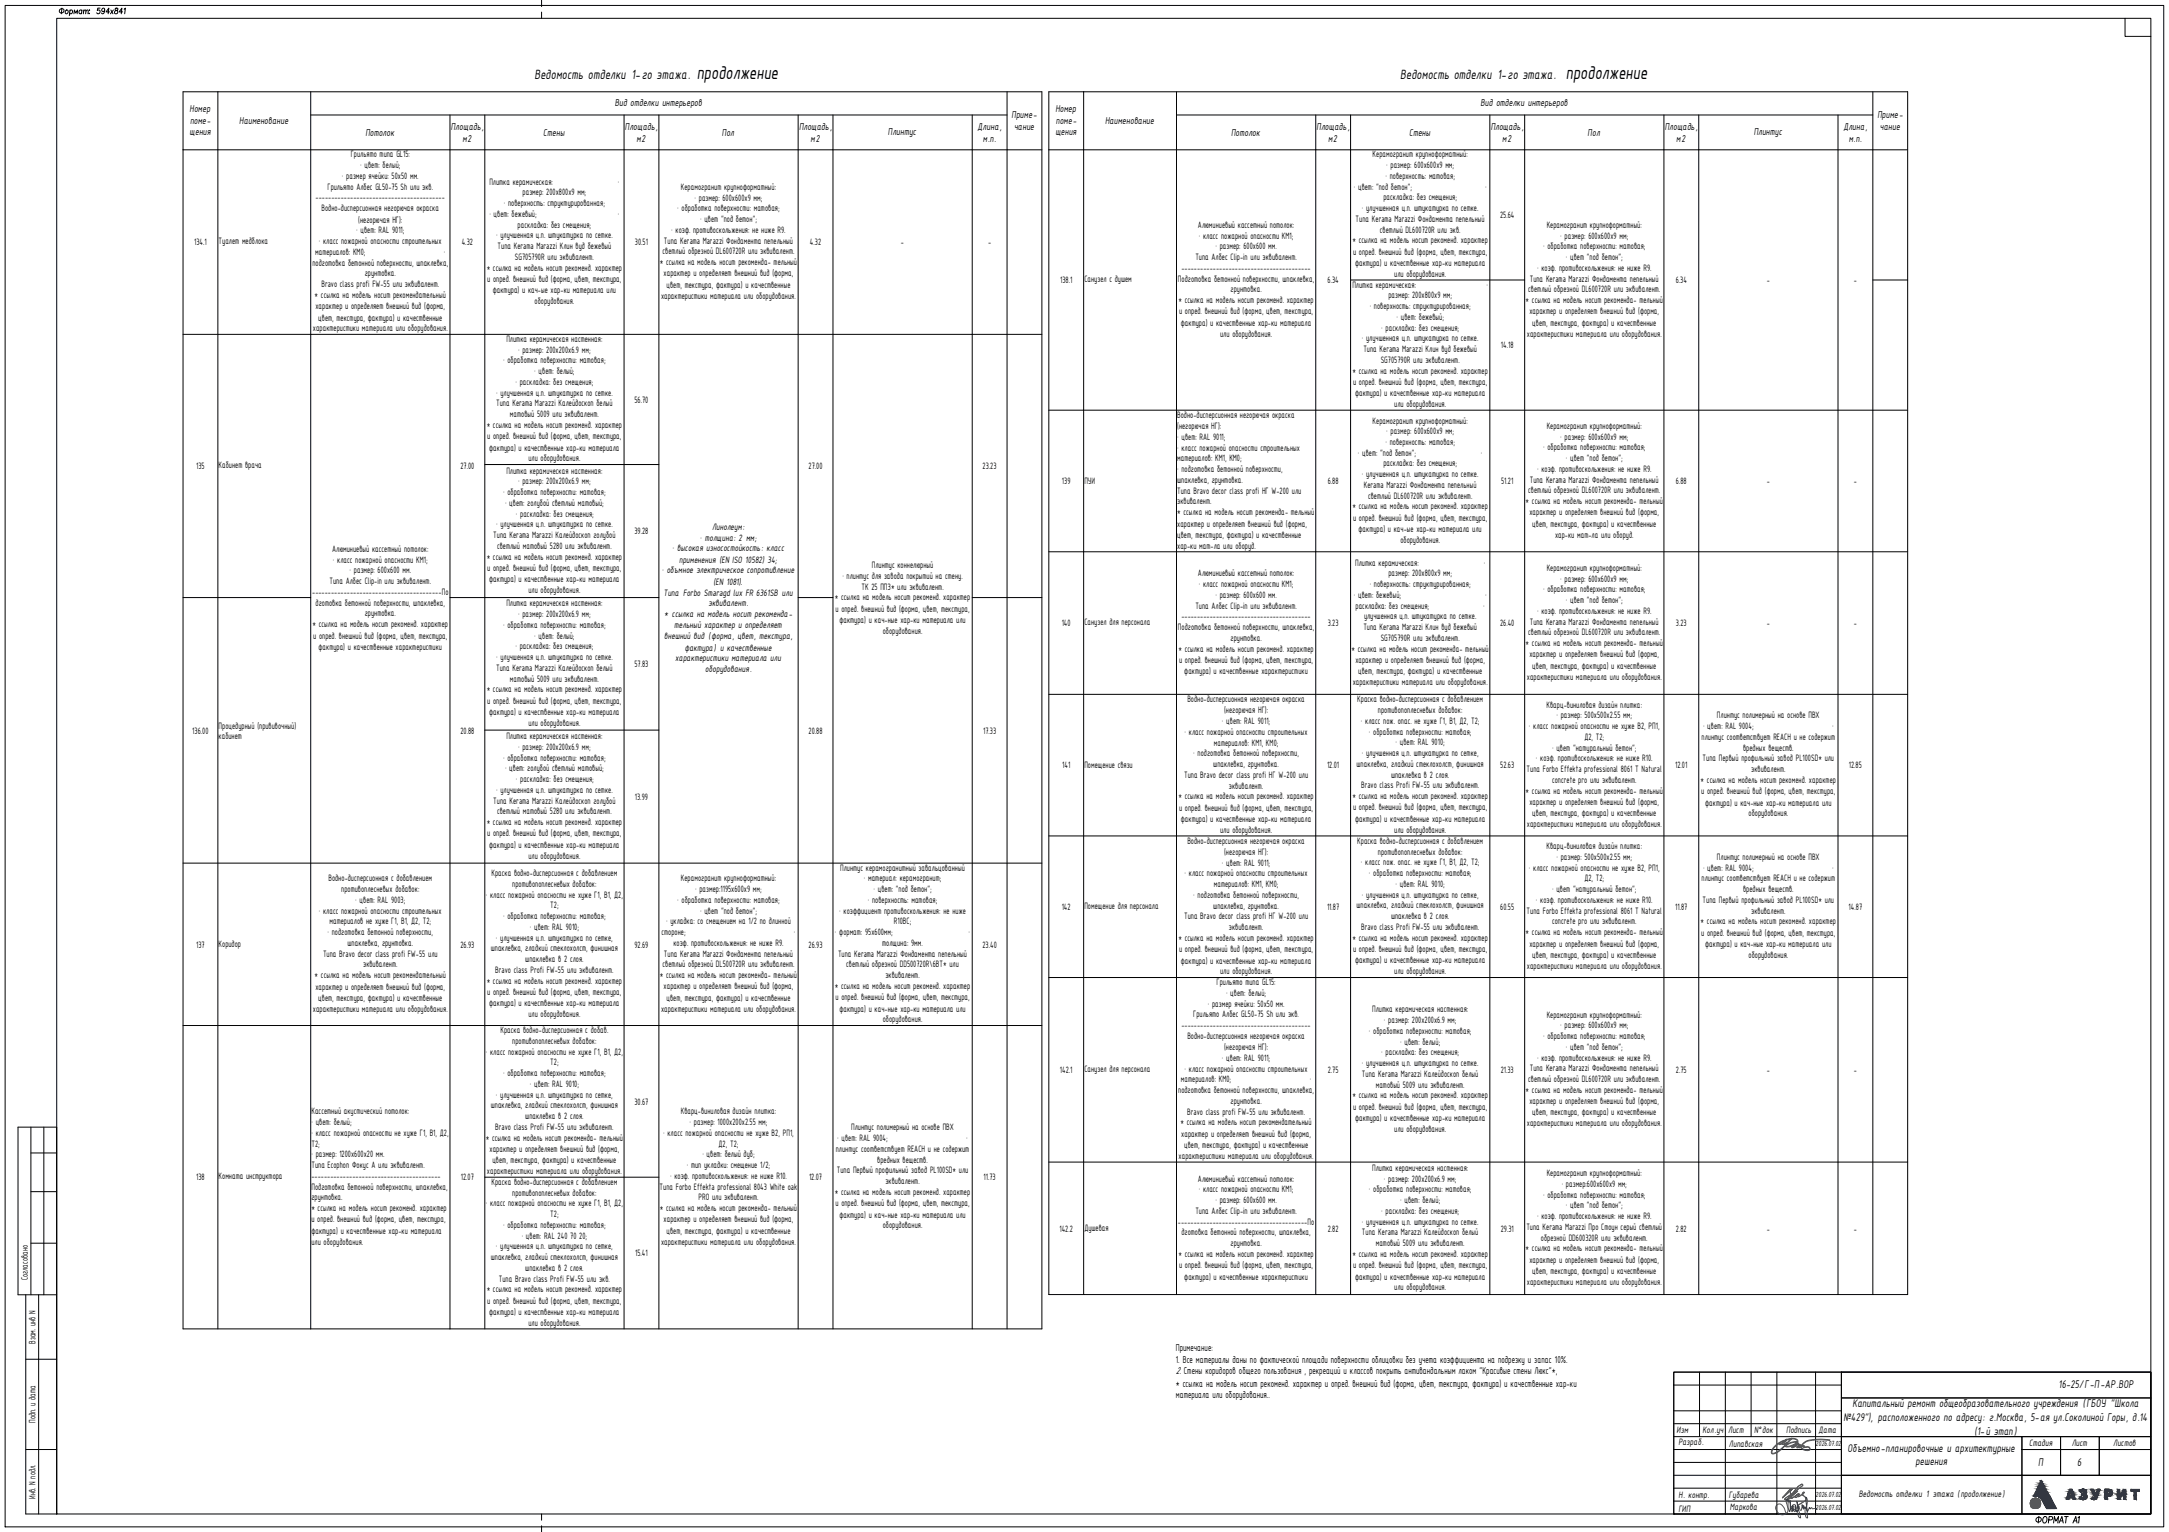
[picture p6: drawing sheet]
<svg xmlns="http://www.w3.org/2000/svg" width="841mm" height="594mm" viewBox="0 0 841 594" stroke-linecap="round" stroke-linejoin="round" font-family="sans-serif">
<defs><g id="words">
<text font-size="22.8" x="541.2" y="3.6">5</text>
<g font-size="7.8">
<text x="270.2" y="30.5">продолжение</text>
<text x="607.1" y="30.6">продолжение</text>
</g>
<text font-size="5.7" x="788.1" y="592">ФОРМАТ А1</text>
<g font-size="5.6">
<text x="207.2" y="30.6">Ведомость отделки 1-го этажа.</text>
<text x="542.9" y="30.6">Ведомость отделки 1-го этажа.</text>
</g>
<g font-size="4.7">
<text x="798.2" y="538.4">16-25/Г-П-АР.ВОР</text>
<text x="718.3" y="545.8">Капитальный ремонт общеобразовательного учреждения (ГБОУ &quot;Школа</text>
<text x="714.8" y="551.1">№429&quot;), расположенного по адресу: г.Москва, 5-ая ул.Соколиной Горы, д.14</text>
<text x="765.6" y="556.4">(1-й этап)</text>
<text x="716.3" y="563.1">Объемно-планировочные и архитектурные</text>
<text x="742.8" y="568.1">решения</text>
<text x="790.3" y="568.6">П</text>
<text x="805.4" y="568.6">6</text>
</g>
<g font-size="4.2">
<text x="238.3" y="41">Вид отделки интерьеров</text>
<text x="574" y="41">Вид отделки интерьеров</text>
<text x="73.5" y="43.5">Номер</text>
<text x="73.7" y="48">поме-</text>
<text x="392.3" y="45.9">Приме-</text>
<text x="409.2" y="43.5">Номер</text>
<text x="409.4" y="48">поме-</text>
<text x="728" y="45.9">Приме-</text>
<text x="73.5" y="52.5">щения</text>
<text x="92.8" y="48.2">Наименование</text>
<text x="141.7" y="52.7">Потолок</text>
<text x="174.8" y="50.5">Площадь,</text>
<text x="210.7" y="52.7">Стены</text>
<text x="242.3" y="50.5">Площадь,</text>
<text x="279.9" y="52.7">Пол</text>
<text x="309.8" y="50.5">Площадь,</text>
<text x="344.3" y="52.3">Плинтус</text>
<text x="379.1" y="50.5">Длина,</text>
<text x="393.2" y="50.5">чание</text>
<text x="409.2" y="52.5">щения</text>
<text x="428.5" y="48.2">Наименование</text>
<text x="477.4" y="52.7">Потолок</text>
<text x="510.5" y="50.5">Площадь,</text>
<text x="546.4" y="52.7">Стены</text>
<text x="578" y="50.5">Площадь,</text>
<text x="615.6" y="52.7">Пол</text>
<text x="645.5" y="50.5">Площадь,</text>
<text x="680" y="52.3">Плинтус</text>
<text x="714.8" y="50.5">Длина,</text>
<text x="728.9" y="50.5">чание</text>
<text x="179.3" y="54.9">м2</text>
<text x="246.8" y="54.9">м2</text>
<text x="314.3" y="54.9">м2</text>
<text x="381.1" y="54.9">м.п.</text>
<text x="515" y="54.9">м2</text>
<text x="582.5" y="54.9">м2</text>
<text x="650" y="54.9">м2</text>
<text x="716.9" y="54.9">м.п.</text>
<text x="456" y="524">Примечание:</text>
<text x="455.9" y="532.9">2. Стены коридоров общего пользования , рекреаций и классов покрыть антивандальным лаком &quot;Красивые стены Люкс&quot;*,</text>
<text x="456" y="528.5">1. Все материалы даны по фактической площади поверхности облицовки без учета коэффициента на подрезку и запас 10%.</text>
<text x="455.9" y="537.7">* ссылка на модель носит рекоменд. характер и опред. внешний вид (форма, цвет, текстура, фактура) и качественные хар-ки</text>
<text x="456" y="542.2">материала или оборудования..</text>
</g>
<g font-size="3.9">
<text x="136" y="61">Грильято типа GL15:</text>
<text x="139.7" y="65.2">• цвет: белый;</text>
<text x="532.2" y="61">Керамогранит крупноформатный:</text>
<text x="537.5" y="65.2">• размер: 600х600х9 мм;</text>
<text x="132.6" y="69.4">• размер ячейки: 50х50 мм.</text>
<text x="189.7" y="71.6">Плитка керамическая:</text>
<text x="239.6" y="71.6">•</text>
<text x="537.2" y="69.4">• поверхность: матовая;</text>
<text x="122.4" y="77.7">-----------------------------------------</text>
<text x="127" y="73.5">Грильято Албес GL50-75 Sh или экв.</text>
<text x="202.6" y="75.7">размер: 200х800х9 мм;</text>
<text x="264" y="73.7">Керамогранит крупноформатный:</text>
<text x="269.3" y="77.8">• размер: 600х600х9 мм;</text>
<text x="524.9" y="73.5">• цвет: &quot;под бетон&quot;;</text>
<text x="536.4" y="77.7">раскладка: без смещения;</text>
<text x="575.8" y="73.5">•</text>
<text x="124.7" y="81.9">Водно-дисперсионная негорючая окраска</text>
<text x="195.4" y="79.9">• поверхность: структурированная;</text>
<text x="262.6" y="82">• обработка поверхности: матовая;</text>
<text x="528.1" y="81.9">• улучшенная ц.п. штукатурка по сетке.</text>
<text x="138.9" y="86.3">(негорючая НГ):</text>
<text x="189.7" y="84.1">• цвет: бежевый;</text>
<text x="200.7" y="88.3">раскладка: без смещения;</text>
<text x="239.6" y="84.1">•</text>
<text x="271.4" y="86.2">• цвет &quot;под бетон&quot;;</text>
<text x="464.5" y="88.4">Алюминиевый кассетный потолок:</text>
<text x="525.7" y="86">Типа Kerama Marazzi Фондамента пепельный</text>
<text x="581.6" y="84.6">25.64</text>
<text x="599.7" y="88.4">Керамогранит крупноформатный:</text>
<text x="75.3" y="95.1">134.1</text>
<text x="84.8" y="94.8">Туалет медблока</text>
<text x="123.6" y="94.6">• класс пожарной опасности строительных</text>
<text x="138.1" y="90.5">• цвет: RAL 9011;</text>
<text x="179" y="95.1">4.32</text>
<text x="192.4" y="92.4">• улучшенная ц.п. штукатурка по сетке.</text>
<text x="246.2" y="95.1">30.51</text>
<text x="257.5" y="94.5">Типа Kerama Marazzi Фондамента пепельный</text>
<text x="260.3" y="90.3">• коэф. противоскольжения: не ниже R9.</text>
<text x="314" y="95.1">4.32</text>
<text x="349.4" y="95.1">-</text>
<text x="383.1" y="95.1">-</text>
<text x="464.8" y="92.5">• класс пожарной опасности КМ1;</text>
<text x="524.4" y="94.4">* ссылка на модель носит рекоменд. характер</text>
<text x="535" y="90.2">светлый DL600720R или экв.</text>
<text x="605" y="92.5">• размер: 600х600х9 мм;</text>
<text x="122.2" y="98.8">материалов: КМ0;</text>
<text x="172.1" y="98.8">•</text>
<text x="192.9" y="96.6">Типа Kerama Marazzi Клин вуд бежевый</text>
<text x="199.7" y="100.7">SG705790R или эквивалент.</text>
<text x="256.9" y="98.7">светлый обрезной DL600720R или эквивалент.</text>
<text x="463.5" y="100.9">Типа Албес Clip-in или эквивалент.</text>
<text x="471.3" y="96.7">• размер: 600х600 мм.</text>
<text x="524.7" y="98.8">и опред. внешний вид (форма, цвет, текстура,</text>
<text x="598.3" y="96.7">• обработка поверхности: матовая;</text>
<text x="607.2" y="100.9">• цвет &quot;под бетон&quot;;</text>
<text x="121.1" y="103">подготовка бетонной поверхности, шпаклевка,</text>
<text x="141.4" y="107.1">грунтовка.</text>
<text x="188.7" y="104.9">* ссылка на модель носит рекоменд. характер</text>
<text x="255.9" y="102.8">* ссылка на модель носит рекоменда- тельный</text>
<text x="257.3" y="107.1">характер и определяет внешний вид (форма,</text>
<text x="458.1" y="105">-----------------------------------------</text>
<text x="525.4" y="103.2">фактура) и качественные хар-ки материала</text>
<text x="540.6" y="107.4">или оборудования.</text>
<text x="596" y="105">• коэф. противоскольжения: не ниже R9.</text>
<text x="124.6" y="111.3">Bravo class profi FW-55 или эквивалент.</text>
<text x="188.9" y="109.3">и опред. внешний вид (форма, цвет, текстура,</text>
<text x="191.1" y="113.7">фактура) и кач-ые хар-ки материала или</text>
<text x="258.4" y="111.5">цвет, текстура, фактура) и качественные</text>
<text x="411.1" y="109.8">138.1</text>
<text x="420.5" y="109.4">Санузел с душем</text>
<text x="456.8" y="109.2">Подготовка бетонной поверхности, шпаклевка,</text>
<text x="477.1" y="113.4">грунтовка.</text>
<text x="514.8" y="109.8">6.34</text>
<text x="524.4" y="111.5">Плитка керамическая:</text>
<text x="592.6" y="113.4">светлый обрезной DL600720R или эквивалент.</text>
<text x="593.2" y="109.2">Типа Kerama Marazzi Фондамента пепельный</text>
<text x="649.8" y="109.8">6.34</text>
<text x="685.1" y="109.8">-</text>
<text x="718.8" y="109.8">-</text>
<text x="122" y="115.5">* ссылка на модель носит рекомендательный</text>
<text x="122.3" y="119.9">характер и определяет внешний вид (форма,</text>
<text x="207.3" y="117.9">оборудования.</text>
<text x="256.3" y="115.8">характеристики материала или оборудования.</text>
<text x="456.9" y="117.5">* ссылка на модель носит рекоменд. характер</text>
<text x="531.1" y="119.9">• поверхность: структурированная;</text>
<text x="538.4" y="115.7">размер: 200х800х9 мм;</text>
<text x="591.6" y="117.5">* ссылка на модель носит рекоменда- тельный</text>
<text x="123.4" y="124.3">цвет, текстура, фактура) и качественные</text>
<text x="457.2" y="122">и опред. внешний вид (форма, цвет, текстура,</text>
<text x="541.5" y="124">• цвет: бежевый;</text>
<text x="593" y="121.8">характер и определяет внешний вид (форма,</text>
<text x="121.3" y="128.5">характеристики материала или оборудования.</text>
<text x="457.9" y="126.4">фактура) и качественные хар-ки материала</text>
<text x="473.1" y="130.5">или оборудования.</text>
<text x="535.6" y="128.2">• раскладка: без смещения;</text>
<text x="592" y="130.5">характеристики материала или оборудования.</text>
<text x="594.1" y="126.3">цвет, текстура, фактура) и качественные</text>
<text x="196.3" y="132.6">Плитка керамическая настенная:</text>
<text x="200.9" y="136.8">• размер: 200х200х6.9 мм;</text>
<text x="528.1" y="132.4">• улучшенная ц.п. штукатурка по сетке.</text>
<text x="528.6" y="136.5">Типа Kerama Marazzi Клин вуд бежевый</text>
<text x="582" y="135.1">14.18</text>
<text x="195.1" y="140.9">• обработка поверхности: матовая;</text>
<text x="535.4" y="140.7">SG705790R или эквивалент.</text>
<text x="199.9" y="149.3">• раскладка: без смещения;</text>
<text x="207.2" y="145.1">• цвет: белый;</text>
<text x="524.4" y="144.9">* ссылка на модель носит рекоменд. характер</text>
<text x="524.7" y="149.3">и опред. внешний вид (форма, цвет, текстура,</text>
<text x="192.4" y="153.5">• улучшенная ц.п. штукатурка по сетке.</text>
<text x="525.4" y="153.7">фактура) и качественные хар-ки материала</text>
<text x="192.4" y="157.6">Типа Kerama Marazzi Калейдоскоп белый</text>
<text x="197.7" y="161.8">матовый 5009 или эквивалент.</text>
<text x="246" y="156.2">56.70</text>
<text x="540.6" y="157.9">или оборудования.</text>
<text x="188.7" y="165.9">* ссылка на модель носит рекоменд. характер</text>
<text x="456.5" y="162">Водно-дисперсионная негорючая окраска</text>
<text x="456.5" y="166.4">(</text>
<text x="457.2" y="166.4">негорючая НГ):</text>
<text x="532.2" y="164.2">Керамогранит крупноформатный:</text>
<text x="599.7" y="166.3">Керамогранит крупноформатный:</text>
<text x="188.9" y="170.4">и опред. внешний вид (форма, цвет, текстура,</text>
<text x="456.5" y="170.6">•</text>
<text x="458.1" y="170.6">цвет: RAL 9011;</text>
<text x="537.2" y="172.5">• поверхность: матовая;</text>
<text x="537.5" y="168.4">• размер: 600х600х9 мм;</text>
<text x="605" y="170.5">• размер: 600х600х9 мм;</text>
<text x="189.7" y="174.8">фактура) и качественные хар-ки материала</text>
<text x="204.9" y="178.9">или оборудования.</text>
<text x="456.5" y="174.8">•</text>
<text x="456.5" y="178.9">материалов: КМ1, КМ0;</text>
<text x="458.1" y="174.8">класс пожарной опасности строительных</text>
<text x="526.5" y="176.7">• цвет: &quot;под бетон&quot;;</text>
<text x="574.2" y="176.7">•</text>
<text x="598.3" y="174.6">• обработка поверхности: матовая;</text>
<text x="607.2" y="178.8">• цвет &quot;под бетон&quot;;</text>
<text x="76.1" y="181.9">135</text>
<text x="84.8" y="181.6">Кабинет врача</text>
<text x="178.5" y="181.9">27.00</text>
<text x="196.3" y="183.6">Плитка керамическая настенная:</text>
<text x="313.5" y="181.9">27.00</text>
<text x="381" y="181.9">23.23</text>
<text x="456.5" y="183.1">•</text>
<text x="458.1" y="183.1">подготовка бетонной поверхности,</text>
<text x="528.1" y="185.1">• улучшенная ц.п. штукатурка по сетке.</text>
<text x="536.4" y="180.9">раскладка: без смещения;</text>
<text x="596" y="183">• коэф. противоскольжения: не ниже R9.</text>
<text x="195.1" y="192">• обработка поверхности: матовая;</text>
<text x="200.9" y="187.8">• размер: 200х200х6.9 мм;</text>
<text x="411.8" y="187.8">139</text>
<text x="420.5" y="187.8">ПУИ</text>
<text x="456.5" y="187.3">шпаклевка, грунтовка.</text>
<text x="456.5" y="191.4">Типа Bravo decor class profi НГ W-200 или</text>
<text x="514.8" y="187.8">6.88</text>
<text x="528.8" y="189.2">Kerama Marazzi Фондамента пепельный</text>
<text x="582.1" y="187.8">51.21</text>
<text x="592.6" y="191.3">светлый обрезной DL600720R или эквивалент.</text>
<text x="593.2" y="187.1">Типа Kerama Marazzi Фондамента пепельный</text>
<text x="649.8" y="187.8">6.88</text>
<text x="685.1" y="187.8">-</text>
<text x="718.8" y="187.8">-</text>
<text x="195.8" y="196.1">• цвет: голубой светлый матовый;</text>
<text x="456.5" y="195.6">эквивалент.</text>
<text x="524.4" y="197.5">* ссылка на модель носит рекоменд. характер</text>
<text x="530.5" y="193.4">светлый DL600720R или эквивалент.</text>
<text x="591.6" y="195.5">* ссылка на модель носит рекоменда- тельный</text>
<text x="200" y="200.3">• раскладка: без смещения;</text>
<text x="456.4" y="199.8">* ссылка на модель носит рекоменда- тельный</text>
<text x="524.7" y="202">и опред. внешний вид (форма, цвет, текстура,</text>
<text x="593" y="199.8">характер и определяет внешний вид (форма,</text>
<text x="191.3" y="208.7">Типа Kerama Marazzi Калейдоскоп голубой</text>
<text x="192.4" y="204.5">• улучшенная ц.п. штукатурка по сетке.</text>
<text x="246" y="207.2">39.28</text>
<text x="271.4" y="209.6">• толщина: 2 мм;</text>
<text x="276.1" y="205.5">Линолеум:</text>
<text x="456.5" y="204.2">характер и определяет внешний вид (форма,</text>
<text x="456.5" y="208.6">цвет, текстура, фактура) и качественные</text>
<text x="526.8" y="206.4">фактура) и кач-ые хар-ки материала или</text>
<text x="594.1" y="204.2">цвет, текстура, фактура) и качественные</text>
<text x="603" y="208.5">хар-ки мат-ла или оборуд.</text>
<text x="128.8" y="214.1">Алюминиевый кассетный потолок:</text>
<text x="192.7" y="212.8">светлый матовый 5280 или эквивалент.</text>
<text x="260.7" y="213.8">• высокая износостойкость: класс</text>
<text x="456.5" y="212.8">хар-ки мат-ла или оборуд.</text>
<text x="543" y="210.6">оборудования.</text>
<text x="129.1" y="218.2">• класс пожарной опасности КМ1;</text>
<text x="188.7" y="217">* ссылка на модель носит рекоменд. характер</text>
<text x="188.9" y="221.4">и опред. внешний вид (форма, цвет, текстура,</text>
<text x="263.3" y="218.2">применения (EN ISO 10582) 34;</text>
<text x="338" y="220.3">Плинтус коннелюрный</text>
<text x="525.4" y="219.3">Плитка керамическая:</text>
<text x="575.3" y="219.3">•</text>
<text x="599.7" y="221.4">Керамогранит крупноформатный:</text>
<text x="127.8" y="226.6">Типа Албес Clip-in или эквивалент.</text>
<text x="135.6" y="222.4">• размер: 600х600 мм.</text>
<text x="189.7" y="225.8">фактура) и качественные хар-ки материала</text>
<text x="256.6" y="222.4">• объмное электрическое сопротивление</text>
<text x="276.7" y="226.8">(EN 1081).</text>
<text x="326.6" y="224.5">• плинтус для завода покрытий на стену.</text>
<text x="464.5" y="223.5">Алюминиевый кассетный потолок:</text>
<text x="464.8" y="227.7">• класс пожарной опасности КМ1;</text>
<text x="531.1" y="227.7">• поверхность: структурированная;</text>
<text x="538.4" y="223.5">размер: 200х800х9 мм;</text>
<text x="605" y="225.6">• размер: 600х600х9 мм;</text>
<text x="121.1" y="230.7">-----------------------------------------По</text>
<text x="204.9" y="230">или оборудования.</text>
<text x="257.3" y="231">Типа Forbo Smaragd lux FR 6361SB или</text>
<text x="323.7" y="232.8">* ссылка на модель носит рекоменд. характер</text>
<text x="334" y="228.6">ТК 25 ППЗ* или эквивалент.</text>
<text x="471.3" y="231.8">• размер: 600х600 мм.</text>
<text x="524.9" y="231.8">• цвет: бежевый;</text>
<text x="575.8" y="231.8">•</text>
<text x="598.3" y="229.7">• обработка поверхности: матовая;</text>
<text x="607.2" y="233.9">• цвет &quot;под бетон&quot;;</text>
<text x="122.4" y="234.9">дготовка бетонной поверхности, шпаклевка,</text>
<text x="141.4" y="239">грунтовка.</text>
<text x="196.3" y="235.1">Плитка керамическая настенная:</text>
<text x="200.9" y="239.3">• размер: 200х200х6.9 мм;</text>
<text x="257.6" y="239.3">* ссылка на модель носит рекоменда-</text>
<text x="274.7" y="235.1">эквивалент.</text>
<text x="324" y="237.2">и опред. внешний вид (форма, цвет, текстура,</text>
<text x="463.5" y="236">Типа Албес Clip-in или эквивалент.</text>
<text x="525.6" y="236">раскладка: без смещения;</text>
<text x="575.1" y="236">•</text>
<text x="596" y="238.1">• коэф. противоскольжения: не ниже R9.</text>
<text x="121.2" y="243.2">* ссылка на модель носит рекоменд. характер</text>
<text x="195.1" y="243.5">• обработка поверхности: матовая;</text>
<text x="261.4" y="243.5">тельный характер и определяет</text>
<text x="325.5" y="241.6">фактура) и кач-ные хар-ки материала или</text>
<text x="342.3" y="245.8">оборудования.</text>
<text x="411.7" y="242.9">140</text>
<text x="420.5" y="242.5">Санузел для персонала</text>
<text x="456.8" y="244.3">Подготовка бетонной поверхности, шпаклевка,</text>
<text x="458.1" y="240.1">-----------------------------------------</text>
<text x="514.8" y="242.9">3.23</text>
<text x="528.6" y="244.3">Типа Kerama Marazzi Клин вуд бежевый</text>
<text x="528.9" y="240.1">улучшенная ц.п. штукатурка по сетке.</text>
<text x="581.6" y="242.9">26.40</text>
<text x="593.2" y="242.2">Типа Kerama Marazzi Фондамента пепельный</text>
<text x="649.8" y="242.9">3.23</text>
<text x="685.1" y="242.9">-</text>
<text x="718.8" y="242.9">-</text>
<text x="121.4" y="247.6">и опред. внешний вид (форма, цвет, текстура,</text>
<text x="199.9" y="251.8">• раскладка: без смещения;</text>
<text x="207.2" y="247.6">• цвет: белый;</text>
<text x="257.6" y="247.9">внешний вид (форма, цвет, текстура,</text>
<text x="477.1" y="248.5">грунтовка.</text>
<text x="535.4" y="248.5">SG705790R или эквивалент.</text>
<text x="591.6" y="250.6">* ссылка на модель носит рекоменда- тельный</text>
<text x="592.6" y="246.4">светлый обрезной DL600720R или эквивалент.</text>
<text x="123.5" y="252">фактура) и качественные характеристики</text>
<text x="192.4" y="256">• улучшенная ц.п. штукатурка по сетке.</text>
<text x="261.9" y="256.5">характеристики материала или</text>
<text x="265.5" y="252.3">фактура) и качественные</text>
<text x="456.9" y="252.7">* ссылка на модель носит рекоменд. характер</text>
<text x="457.2" y="257.1">и опред. внешний вид (форма, цвет, текстура,</text>
<text x="524.1" y="252.7">* ссылка на модель носит рекоменда- тельный</text>
<text x="525.5" y="257.1">характер и определяет внешний вид (форма,</text>
<text x="593" y="254.9">характер и определяет внешний вид (форма,</text>
<text x="192.4" y="260.1">Типа Kerama Marazzi Калейдоскоп белый</text>
<text x="246" y="258.7">57.83</text>
<text x="273.5" y="260.6">оборудования.</text>
<text x="459.2" y="261.5">фактура) и качественные характеристики</text>
<text x="526.6" y="261.5">цвет, текстура, фактура) и качественные</text>
<text x="592" y="263.6">характеристики материала или оборудования.</text>
<text x="594.1" y="259.3">цвет, текстура, фактура) и качественные</text>
<text x="188.7" y="268.4">* ссылка на модель носит рекоменд. характер</text>
<text x="197.7" y="264.3">матовый 5009 или эквивалент.</text>
<text x="524.5" y="265.7">характеристики материала или оборудования.</text>
<text x="188.9" y="272.9">и опред. внешний вид (форма, цвет, текстура,</text>
<text x="460.4" y="272.2">Водно-дисперсионная негорючая окраска</text>
<text x="526.3" y="272.3">Краска водно-дисперсионная с добавлением</text>
<text x="599.7" y="274.4">Кварц-виниловая дизайн плитка:</text>
<text x="189.7" y="277.3">фактура) и качественные хар-ки материала</text>
<text x="204.9" y="281.5">или оборудования.</text>
<text x="473.8" y="280.8">• цвет: RAL 9011;</text>
<text x="474.6" y="276.6">(негорючая НГ):</text>
<text x="527.7" y="280.7">• класс пож. опас. не хуже Г1, В1, Д2, Т2;</text>
<text x="534.3" y="276.5">противопоплесневых добавок:</text>
<text x="603.5" y="278.6">• размер: 500х500х2.55 мм;</text>
<text x="665.7" y="278.6">Плинтус полимерный на основе ПВХ</text>
<text x="74.6" y="284.5">136.00</text>
<text x="84.8" y="282.5">Процедурный (прививочный)</text>
<text x="84.8" y="286.7">кабинет</text>
<text x="178.5" y="284.5">20.88</text>
<text x="196.3" y="286.6">Плитка керамическая настенная:</text>
<text x="313.5" y="284.5">20.88</text>
<text x="381.2" y="284.5">17.33</text>
<text x="459.3" y="285">• класс пожарной опасности строительных</text>
<text x="530.8" y="284.8">• обработка поверхности: матовая;</text>
<text x="592.9" y="282.8">• класс пожарной опасности не хуже В2, РП1,</text>
<text x="614.3" y="286.9">Д2, Т2;</text>
<text x="659.8" y="286.9">плинтус соответствует REACH и не содержит</text>
<text x="660.4" y="282.8">• цвет: RAL 9004;</text>
<text x="710.4" y="282.8">•</text>
<text x="200.9" y="290.8">• размер: 200х200х6.9 мм;</text>
<text x="462.7" y="293.3">• подготовка бетонной поверхности,</text>
<text x="470.7" y="289.1">материалов: КМ1, КМ0;</text>
<text x="528" y="293.2">• улучшенная ц.п. штукатурка по сетке,</text>
<text x="541.1" y="289">• цвет: RAL 9010;</text>
<text x="601.8" y="291.1">• цвет &quot;натуральный бетон&quot;;</text>
<text x="675.9" y="291.1">вредных веществ.</text>
<text x="195.1" y="295">• обработка поверхности: матовая;</text>
<text x="195.8" y="299.1">• цвет: голубой светлый матовый;</text>
<text x="411.9" y="298">141</text>
<text x="420.5" y="297.8">Помещение связи</text>
<text x="470.5" y="297.5">шпаклевка, грунтовка.</text>
<text x="514.6" y="298">12.01</text>
<text x="526" y="297.3">шпаклевка, гладкий стеклохолст, финишная</text>
<text x="581.7" y="298">52.63</text>
<text x="591.9" y="299.4">Типа Forbo Effekta professional 8061 T Natural</text>
<text x="595.6" y="295.2">• коэф. противоскольжения: не ниже R10.</text>
<text x="649.6" y="298">12.01</text>
<text x="660.2" y="295.2">Типа Первый профильный завод PL100SD* или</text>
<text x="679" y="299.4">эквивалент.</text>
<text x="716.9" y="298">12.85</text>
<text x="200" y="303.3">• раскладка: без смещения;</text>
<text x="459.1" y="301.6">Типа Bravo decor class profi НГ W-200 или</text>
<text x="476.5" y="305.8">эквивалент.</text>
<text x="527.7" y="305.7">Bravo class Profi FW-55 или эквивалент.</text>
<text x="539.4" y="301.5">шпаклевка в 2 слоя.</text>
<text x="601.8" y="303.6">concrete pro или эквивалент.</text>
<text x="659.4" y="303.6">* ссылка на модель носит рекоменд. характер</text>
<text x="191.3" y="311.6">Типа Kerama Marazzi Калейдоскоп голубой</text>
<text x="192.4" y="307.4">• улучшенная ц.п. штукатурка по сетке.</text>
<text x="246.2" y="310.1">13.99</text>
<text x="456.9" y="310">* ссылка на модель носит рекоменд. характер</text>
<text x="524.4" y="309.8">* ссылка на модель носит рекоменд. характер</text>
<text x="591.6" y="307.8">* ссылка на модель носит рекоменда- тельный</text>
<text x="659.7" y="308">и опред. внешний вид (форма, цвет, текстура,</text>
<text x="192.7" y="315.8">светлый матовый 5280 или эквивалент.</text>
<text x="457.2" y="314.4">и опред. внешний вид (форма, цвет, текстура,</text>
<text x="524.7" y="314.3">и опред. внешний вид (форма, цвет, текстура,</text>
<text x="593" y="312.2">характер и определяет внешний вид (форма,</text>
<text x="594.1" y="316.6">цвет, текстура, фактура) и качественные</text>
<text x="661.2" y="312.4">фактура) и кач-ные хар-ки материала или</text>
<text x="678" y="316.6">оборудования.</text>
<text x="188.7" y="319.9">* ссылка на модель носит рекоменд. характер</text>
<text x="457.9" y="318.8">фактура) и качественные хар-ки материала</text>
<text x="473.1" y="323">или оборудования.</text>
<text x="525.4" y="318.7">фактура) и качественные хар-ки материала</text>
<text x="540.6" y="322.8">или оборудования.</text>
<text x="592" y="320.8">характеристики материала или оборудования.</text>
<text x="188.9" y="324.4">и опред. внешний вид (форма, цвет, текстура,</text>
<text x="189.7" y="328.8">фактура) и качественные хар-ки материала</text>
<text x="460.4" y="327.1">Водно-дисперсионная негорючая окраска</text>
<text x="526.3" y="327.2">Краска водно-дисперсионная с добавлением</text>
<text x="599.7" y="329.3">Кварц-виниловая дизайн плитка:</text>
<text x="204.9" y="332.9">или оборудования.</text>
<text x="473.8" y="335.7">• цвет: RAL 9011;</text>
<text x="474.6" y="331.5">(негорючая НГ):</text>
<text x="527.7" y="335.6">• класс пож. опас. не хуже Г1, В1, Д2, Т2;</text>
<text x="534.3" y="331.4">противопоплесневых добавок:</text>
<text x="603.5" y="333.5">• размер: 500х500х2.55 мм;</text>
<text x="665.7" y="333.5">Плинтус полимерный на основе ПВХ</text>
<text x="127.3" y="341.8">Водно-дисперсионная с добавлением</text>
<text x="190.6" y="339.7">Краска водно-дисперсионная с добавлением</text>
<text x="264" y="341.8">Керамогранит крупноформатный:</text>
<text x="325.8" y="337.6">Плинтус керамогранитный завальцованный</text>
<text x="334.9" y="341.8">• материал: керамогранит;</text>
<text x="459.3" y="339.9">• класс пожарной опасности строительных</text>
<text x="530.8" y="339.7">• обработка поверхности: матовая;</text>
<text x="592.9" y="337.6">• класс пожарной опасности не хуже В2, РП1,</text>
<text x="614.3" y="341.8">Д2, Т2;</text>
<text x="659.8" y="341.8">плинтус соответствует REACH и не содержит</text>
<text x="660.4" y="337.6">• цвет: RAL 9004;</text>
<text x="710.4" y="337.6">•</text>
<text x="132.3" y="346">противоплесневых добавок:</text>
<text x="198.6" y="343.9">противопоплесневых добавок:</text>
<text x="269.6" y="346">• размер:1195х600х9 мм;</text>
<text x="338.7" y="346">• цвет: &quot;под бетон&quot;;</text>
<text x="470.7" y="344">материалов: КМ1, КМ0;</text>
<text x="541.1" y="343.9">• цвет: RAL 9010;</text>
<text x="601.8" y="346">• цвет &quot;натуральный бетон&quot;;</text>
<text x="675.9" y="346">вредных веществ.</text>
<text x="137.8" y="350.2">• цвет: RAL 9003;</text>
<text x="188.4" y="348.1">•</text>
<text x="190" y="348.1">класс пожарной опасности не хуже Г1, В1, Д2,</text>
<text x="213.4" y="352.2">Т2;</text>
<text x="262.6" y="350.2">• обработка поверхности: матовая;</text>
<text x="336.5" y="350.2">• поверхность: матовая;</text>
<text x="411.7" y="352.9">142</text>
<text x="420.5" y="352.5">Помещение для персонала</text>
<text x="462.7" y="348.2">• подготовка бетонной поверхности,</text>
<text x="470.5" y="352.4">шпаклевка, грунтовка.</text>
<text x="514.6" y="352.9">11.87</text>
<text x="526" y="352.2">шпаклевка, гладкий стеклохолст, финишная</text>
<text x="528" y="348.1">• улучшенная ц.п. штукатурка по сетке,</text>
<text x="581.7" y="352.9">60.55</text>
<text x="595.6" y="350.2">• коэф. противоскольжения: не ниже R10.</text>
<text x="649.6" y="352.9">11.87</text>
<text x="660.2" y="350.2">Типа Первый профильный завод PL100SD* или</text>
<text x="716.8" y="352.9">14.87</text>
<text x="123.6" y="354.3">• класс пожарной опасности строительных</text>
<text x="127.8" y="358.5">материалов не хуже Г1, В1, Д2, Т2;</text>
<text x="195.1" y="356.4">• обработка поверхности: матовая;</text>
<text x="258.3" y="358.5">• укладка: со смещением на 1/2 по длинной</text>
<text x="271.4" y="354.3">• цвет &quot;под бетон&quot;;</text>
<text x="325.4" y="354.3">• коэффициент противоскольжения: не ниже</text>
<text x="346.6" y="358.5">R10ВС;</text>
<text x="459.1" y="356.5">Типа Bravo decor class profi НГ W-200 или</text>
<text x="539.4" y="356.4">шпаклевка в 2 слоя.</text>
<text x="591.9" y="354.3">Типа Forbo Effekta professional 8061 T Natural</text>
<text x="601.8" y="358.5">concrete pro или эквивалент.</text>
<text x="659.4" y="358.5">* ссылка на модель носит рекоменд. характер</text>
<text x="679" y="354.3">эквивалент.</text>
<text x="127" y="362.6">• подготовка бетонной поверхности,</text>
<text x="192.3" y="364.7">• улучшенная ц.п. штукатурка по сетке,</text>
<text x="205.4" y="360.6">• цвет: RAL 9010;</text>
<text x="256.5" y="362.6">стороне;</text>
<text x="307.8" y="362.6">•</text>
<text x="323.8" y="362.6">• формат: 95х600мм;</text>
<text x="456.9" y="364.9">* ссылка на модель носит рекоменд. характер</text>
<text x="476.5" y="360.7">эквивалент.</text>
<text x="524.4" y="364.7">* ссылка на модель носит рекоменд. характер</text>
<text x="527.7" y="360.6">Bravo class Profi FW-55 или эквивалент.</text>
<text x="591.6" y="362.6">* ссылка на модель носит рекоменда- тельный</text>
<text x="659.7" y="362.9">и опред. внешний вид (форма, цвет, текстура,</text>
<text x="76.1" y="367.4">137</text>
<text x="84.8" y="367.1">Коридор</text>
<text x="125.2" y="371">Типа Bravo decor class profi FW-55 или</text>
<text x="134.7" y="366.8">шпаклевка, грунтовка.</text>
<text x="178.5" y="367.4">26.93</text>
<text x="190.3" y="368.9">шпаклевка, гладкий стеклохолст, финишная</text>
<text x="246" y="367.4">92.69</text>
<text x="257.5" y="371">Типа Kerama Marazzi Фондамента пепельный</text>
<text x="261.1" y="366.8">коэф. противоскольжения: не ниже R9.</text>
<text x="313.5" y="367.4">26.93</text>
<text x="325" y="371">Типа Kerama Marazzi Фондамента пепельный</text>
<text x="342.1" y="366.8">толщина: 9мм.</text>
<text x="380.9" y="367.4">23.40</text>
<text x="457.2" y="369.3">и опред. внешний вид (форма, цвет, текстура,</text>
<text x="524.7" y="369.2">и опред. внешний вид (форма, цвет, текстура,</text>
<text x="593" y="367.1">характер и определяет внешний вид (форма,</text>
<text x="594.1" y="371.5">цвет, текстура, фактура) и качественные</text>
<text x="661.2" y="367.3">фактура) и кач-ные хар-ки материала или</text>
<text x="678" y="371.5">оборудования.</text>
<text x="140.8" y="375.2">эквивалент.</text>
<text x="192" y="377.2">Bravo class Profi FW-55 или эквивалент.</text>
<text x="203.7" y="373.1">шпаклевка в 2 слоя.</text>
<text x="256.9" y="375.2">светлый обрезной DL500720R или эквивалент.</text>
<text x="328.1" y="375.2">светлый обрезной DD500720R\6BT* или</text>
<text x="457.9" y="373.7">фактура) и качественные хар-ки материала</text>
<text x="473.1" y="377.9">или оборудования.</text>
<text x="525.4" y="373.6">фактура) и качественные хар-ки материала</text>
<text x="540.6" y="377.7">или оборудования.</text>
<text x="592" y="375.7">характеристики материала или оборудования.</text>
<text x="122" y="379.3">* ссылка на модель носит рекомендательный</text>
<text x="122.3" y="383.7">характер и определяет внешний вид (форма,</text>
<text x="188.7" y="381.4">* ссылка на модель носит рекоменд. характер</text>
<text x="255.9" y="379.3">* ссылка на модель носит рекоменда- тельный</text>
<text x="257.3" y="383.6">характер и определяет внешний вид (форма,</text>
<text x="323.7" y="383.5">* ссылка на модель носит рекоменд. характер</text>
<text x="343.3" y="379.3">эквивалент.</text>
<text x="471.7" y="382">Грильято типа GL15:</text>
<text x="123.4" y="388.1">цвет, текстура, фактура) и качественные</text>
<text x="188.9" y="385.8">и опред. внешний вид (форма, цвет, текстура,</text>
<text x="258.4" y="388">цвет, текстура, фактура) и качественные</text>
<text x="324" y="387.9">и опред. внешний вид (форма, цвет, текстура,</text>
<text x="475.4" y="386.2">• цвет: белый;</text>
<text x="121.3" y="392.3">характеристики материала или оборудования.</text>
<text x="189.7" y="390.2">фактура) и качественные хар-ки материала</text>
<text x="204.9" y="394.4">или оборудования.</text>
<text x="256.3" y="392.3">характеристики материала или оборудования.</text>
<text x="325.5" y="392.3">фактура) и кач-ные хар-ки материала или</text>
<text x="462.7" y="394.5">Грильято Албес GL50-75 Sh или экв.</text>
<text x="468.3" y="390.3">• размер ячейки: 50х50 мм.</text>
<text x="532" y="392.5">Плитка керамическая настенная:</text>
<text x="599.7" y="394.6">Керамогранит крупноформатный:</text>
<text x="194.1" y="400.6">Краска водно-дисперсионная с добав.</text>
<text x="342.3" y="396.5">оборудования.</text>
<text x="458.1" y="398.7">-----------------------------------------</text>
<text x="530.8" y="400.9">• обработка поверхности: матовая;</text>
<text x="536.6" y="396.7">• размер: 200х200х6.9 мм;</text>
<text x="605" y="398.8">• размер: 600х600х9 мм;</text>
<text x="198.6" y="404.8">противопоплесневых добавок:</text>
<text x="460.4" y="402.8">Водно-дисперсионная негорючая окраска</text>
<text x="474.6" y="407.3">(негорючая НГ):</text>
<text x="542.9" y="405.1">• цвет: белый;</text>
<text x="598.3" y="403">• обработка поверхности: матовая;</text>
<text x="607.2" y="407.1">• цвет &quot;под бетон&quot;;</text>
<text x="188.4" y="409">•</text>
<text x="190" y="409">класс пожарной опасности не хуже Г1, В1, Д2,</text>
<text x="213.4" y="413.1">Т2;</text>
<text x="473.8" y="411.4">• цвет: RAL 9011;</text>
<text x="528.1" y="413.4">• улучшенная ц.п. штукатурка по сетке.</text>
<text x="535.6" y="409.2">• раскладка: без смещения;</text>
<text x="596" y="411.3">• коэф. противоскольжения: не ниже R9.</text>
<text x="195.1" y="417.3">• обработка поверхности: матовая;</text>
<text x="411" y="416.1">142.1</text>
<text x="420.5" y="415.7">Санузел для персонала</text>
<text x="457.9" y="419.7">материалов: КМ0;</text>
<text x="459.3" y="415.6">• класс пожарной опасности строительных</text>
<text x="507.8" y="419.7">•</text>
<text x="514.8" y="416.1">2.75</text>
<text x="528.1" y="417.5">Типа Kerama Marazzi Калейдоскоп белый</text>
<text x="581.9" y="416.1">21.33</text>
<text x="592.6" y="419.6">светлый обрезной DL600720R или эквивалент.</text>
<text x="593.2" y="415.5">Типа Kerama Marazzi Фондамента пепельный</text>
<text x="649.8" y="416.1">2.75</text>
<text x="685.1" y="416.1">-</text>
<text x="718.8" y="416.1">-</text>
<text x="192.3" y="425.6">• улучшенная ц.п. штукатурка по сетке,</text>
<text x="205.4" y="421.5">• цвет: RAL 9010;</text>
<text x="456.8" y="423.9">подготовка бетонной поверхности, шпаклевка,</text>
<text x="524.4" y="425.9">* ссылка на модель носит рекоменд. характер</text>
<text x="533.4" y="421.7">матовый 5009 или эквивалент.</text>
<text x="591.6" y="423.8">* ссылка на модель носит рекоменда- тельный</text>
<text x="190.3" y="429.8">шпаклевка, гладкий стеклохолст, финишная</text>
<text x="246" y="428.3">30.67</text>
<text x="477.1" y="428.1">грунтовка.</text>
<text x="524.7" y="430.3">и опред. внешний вид (форма, цвет, текстура,</text>
<text x="593" y="428.1">характер и определяет внешний вид (форма,</text>
<text x="120.8" y="432.1">Кассетный акустический потолок:</text>
<text x="120.8" y="436.3">•</text>
<text x="122.4" y="436.3">цвет: белый;</text>
<text x="203.7" y="434">шпаклевка в 2 слоя.</text>
<text x="264" y="432.1">Кварц-виниловая дизайн плитка:</text>
<text x="267.4" y="436.3">• размер: 1000х200х2.55 мм;</text>
<text x="457.7" y="436.4">* ссылка на модель носит рекомендательный</text>
<text x="460.4" y="432.3">Bravo class profi FW-55 или эквивалент.</text>
<text x="525.4" y="434.7">фактура) и качественные хар-ки материала</text>
<text x="592" y="436.8">характеристики материала или оборудования.</text>
<text x="594.1" y="432.5">цвет, текстура, фактура) и качественные</text>
<text x="120.8" y="440.5">•</text>
<text x="122.4" y="440.5">класс пожарной опасности не хуже Г1, В1, Д2,</text>
<text x="188.4" y="442.3">* ссылка на модель носит рекоменда- тельный</text>
<text x="192" y="438.1">Bravo class Profi FW-55 или эквивалент.</text>
<text x="257.2" y="440.5">• класс пожарной опасности не хуже В2, РП1,</text>
<text x="324.7" y="442.5">• цвет: RAL 9004;</text>
<text x="330" y="438.4">Плинтус полимерный на основе ПВХ</text>
<text x="374.7" y="442.5">•</text>
<text x="458" y="440.9">характер и определяет внешний вид (форма,</text>
<text x="540.6" y="438.9">или оборудования.</text>
<text x="120.8" y="444.6">Т2;</text>
<text x="120.8" y="448.8">•</text>
<text x="122.4" y="448.8">размер: 1200х600х20 мм.</text>
<text x="189.8" y="446.7">характер и определяет внешний вид (форма,</text>
<text x="272.3" y="448.8">• цвет: белый дуб;</text>
<text x="278.6" y="444.6">Д2, Т2;</text>
<text x="324.1" y="446.7">плинтус соответствует REACH и не содержит</text>
<text x="457" y="449.4">характеристики материала или оборудования.</text>
<text x="459.1" y="445.3">цвет, текстура, фактура) и качественные</text>
<text x="120.8" y="453">Типа Ecophon Фокус А или эквивалент.</text>
<text x="188.8" y="455.3">характеристики материала или оборудования.</text>
<text x="190.9" y="451.1">цвет, текстура, фактура) и качественные</text>
<text x="266.3" y="453">• тип укладки: смещение 1/2;</text>
<text x="324.5" y="455">Типа Первый профильный завод PL100SD* или</text>
<text x="340.2" y="450.9">вредных веществ.</text>
<text x="532" y="454">Плитка керамическая настенная:</text>
<text x="76.1" y="457.7">138</text>
<text x="84.8" y="457.4">Комната инструктора</text>
<text x="120.8" y="457.1">-----------------------------------------</text>
<text x="120.8" y="461.3">Подготовка бетонной поверхности, шпаклевка,</text>
<text x="178.7" y="457.7">12.07</text>
<text x="190.6" y="459.4">Краска водно-дисперсионная с добавлением</text>
<text x="255.8" y="461.3">Типа Forbo Effekta professional 8043 White oak</text>
<text x="259.9" y="457.1">• коэф. противоскольжения: не ниже R10.</text>
<text x="313.7" y="457.7">12.07</text>
<text x="343.3" y="459.2">эквивалент.</text>
<text x="381.4" y="457.7">11.73</text>
<text x="464.5" y="458.2">Алюминиевый кассетный потолок:</text>
<text x="536.6" y="458.2">• размер: 200х200х6.9 мм;</text>
<text x="599.7" y="456.1">Керамогранит крупноформатный:</text>
<text x="605.5" y="460.3">• размер:600х600х9 мм;</text>
<text x="120.8" y="465.4">грунтовка.</text>
<text x="188.4" y="467.8">•</text>
<text x="190" y="467.8">класс пожарной опасности не хуже Г1, В1, Д2,</text>
<text x="198.6" y="463.6">противопоплесневых добавок:</text>
<text x="270.8" y="465.4">PRO или эквивалент.</text>
<text x="323.7" y="463.4">* ссылка на модель носит рекоменд. характер</text>
<text x="324" y="467.8">и опред. внешний вид (форма, цвет, текстура,</text>
<text x="464.8" y="462.4">• класс пожарной опасности КМ1;</text>
<text x="471.3" y="466.5">• размер: 600х600 мм.</text>
<text x="530.8" y="462.4">• обработка поверхности: матовая;</text>
<text x="542.9" y="466.5">• цвет: белый;</text>
<text x="598.3" y="464.5">• обработка поверхности: матовая;</text>
<text x="120.7" y="469.6">* ссылка на модель носит рекоменд. характер</text>
<text x="213.4" y="471.9">Т2;</text>
<text x="255.9" y="469.6">* ссылка на модель носит рекоменда- тельный</text>
<text x="325.5" y="472.2">фактура) и кач-ные хар-ки материала или</text>
<text x="463.5" y="470.7">Типа Албес Clip-in или эквивалент.</text>
<text x="535.6" y="470.7">• раскладка: без смещения;</text>
<text x="596" y="472.8">• коэф. противоскольжения: не ниже R9.</text>
<text x="607.2" y="468.6">• цвет &quot;под бетон&quot;;</text>
<text x="120.8" y="474">и опред. внешний вид (форма, цвет, текстура,</text>
<text x="120.8" y="478.4">фактура) и качественные хар-ки материала</text>
<text x="195.1" y="476.1">• обработка поверхности: матовая;</text>
<text x="257.3" y="474">характер и определяет внешний вид (форма,</text>
<text x="258.4" y="478.4">цвет, текстура, фактура) и качественные</text>
<text x="342.3" y="476.4">оборудования.</text>
<text x="410.8" y="477.6">142.2</text>
<text x="420.5" y="477.2">Душевая</text>
<text x="456.8" y="474.9">-----------------------------------------По</text>
<text x="458.1" y="479">дготовка бетонной поверхности, шпаклевка,</text>
<text x="514.8" y="477.6">2.82</text>
<text x="528.1" y="474.9">• улучшенная ц.п. штукатурка по сетке.</text>
<text x="528.1" y="479">Типа Kerama Marazzi Калейдоскоп белый</text>
<text x="581.9" y="477.6">29.31</text>
<text x="591.8" y="476.9">Типа Kerama Marazzi Про Стоун серый светлый</text>
<text x="649.8" y="477.6">2.82</text>
<text x="685.1" y="477.6">-</text>
<text x="718.8" y="477.6">-</text>
<text x="120.8" y="482.6">или оборудования.</text>
<text x="192.3" y="484.4">• улучшенная ц.п. штукатурка по сетке,</text>
<text x="202.3" y="480.3">• цвет: RAL 240 70 20;</text>
<text x="256.3" y="482.6">характеристики материала или оборудования.</text>
<text x="477.1" y="483.2">грунтовка.</text>
<text x="533.4" y="483.2">матовый 5009 или эквивалент.</text>
<text x="591.6" y="485.3">* ссылка на модель носит рекоменда- тельный</text>
<text x="597.5" y="481.1">обрезной DD600320R или эквивалент.</text>
<text x="190.3" y="488.6">шпаклевка, гладкий стеклохолст, финишная</text>
<text x="246.3" y="487.1">15.41</text>
<text x="456.9" y="487.4">* ссылка на модель носит рекоменд. характер</text>
<text x="457.2" y="491.8">и опред. внешний вид (форма, цвет, текстура,</text>
<text x="524.4" y="487.4">* ссылка на модель носит рекоменд. характер</text>
<text x="524.7" y="491.8">и опред. внешний вид (форма, цвет, текстура,</text>
<text x="593" y="489.6">характер и определяет внешний вид (форма,</text>
<text x="10.7" y="496.4" transform="rotate(-90 10.7 496.4)">Согласовано</text>
<text x="193.4" y="496.9">Типа Bravo class Profi FW-55 или экв.</text>
<text x="203.7" y="492.8">шпаклевка в 2 слоя.</text>
<text x="459.2" y="496.2">фактура) и качественные характеристики</text>
<text x="525.4" y="496.2">фактура) и качественные хар-ки материала</text>
<text x="594.1" y="494">цвет, текстура, фактура) и качественные</text>
<text x="188.7" y="501.1">* ссылка на модель носит рекоменд. характер</text>
<text x="540.6" y="500.4">или оборудования.</text>
<text x="592" y="498.3">характеристики материала или оборудования.</text>
<text x="188.9" y="505.5">и опред. внешний вид (форма, цвет, текстура,</text>
<text x="189.7" y="509.9">фактура) и качественные хар-ки материала</text>
<text x="204.9" y="514.1">или оборудования.</text>
<text x="13.7" y="521.1" transform="rotate(-90 13.7 521.1)">Взам. инв N</text>
<text x="13.7" y="551.9" transform="rotate(-90 13.7 551.9)">Подп. и дата</text>
<text x="650.1" y="555.8">Изм</text>
<text x="660.1" y="555.8">Кол.уч</text>
<text x="670.1" y="555.8">Лист</text>
<text x="680.1" y="555.8">N°док</text>
<text x="692.6" y="555.8">Подпись</text>
<text x="705.2" y="555.7">Дата</text>
<text x="650.8" y="560.5">Разраб.</text>
<text x="670.4" y="561.1">Липавская</text>
<text x="786.8" y="560.8">Стадия</text>
<text x="803.3" y="560.8">Лист</text>
<text x="819.4" y="560.8">Листов</text>
<text x="13.7" y="581.2" transform="rotate(-90 13.7 581.2)">Инв. N подл.</text>
<text x="650.8" y="580.7">Н. контр.</text>
<text x="670.4" y="580.8">Губарева</text>
<text x="720.7" y="580.6">Ведомость отделки 1 этажа (продолжение)</text>
<text x="650.8" y="586.3">ГИП</text>
<text x="670.8" y="585.7">Маркова</text>
</g>
<g font-size="3.1">
<text x="704" y="560.6">2026.07.02</text>
<text x="704" y="580.6">2026.07.02</text>
<text x="704" y="585.6">2026.07.02</text>
</g>
</g></defs>
<g fill="none" stroke="#000" stroke-width=".39">
<path d="M71 35.6h333v479.7h-333zM84.5 35.6v479.7M120.5 35.6v479.7M390.5 35.6v479.7M406.7 35.6h333v466.4h-333zM420.2 35.6v466.4M456.2 35.6v466.4M726.2 35.6v466.4M71 58.1h333M120.5 44.6h270M174.5 44.6v470.7M188 44.6v470.7"/>
<path d="M242 44.6v470.7M255.5 44.6v470.7M309.5 44.6v470.7M323 44.6v470.7M377 44.6v470.7M406.7 58.1h333M456.2 44.6h270M510.2 44.6v457.4M523.7 44.6v457.4M577.7 44.6v457.4M591.2 44.6v457.4M645.2 44.6v457.4"/>
<path d="M658.7 44.6v457.4M712.7 44.6v457.4M523.7 108.6h67.5M726.2 108.6h13.5M71 129.7h333M406.7 159.1h333M188 180.1h67.5M406.7 214h333M71 231.7h49.5M174.5 231.7h81M309.5 231.7h13.5M377 231.7h27"/>
<path d="M406.7 269.3h333M188 283.1h67.5M71 334.7h333M406.7 324.2h333M406.7 379.1h333M71 397.7h333M188 456.5h67.5M406.7 450.6h333"/>
</g>
<!-- layer: _RAMKA -->
<g fill="none" stroke="#000" stroke-width=".39">
<path d="M2 2.1h837v590h-837zM22 7.1h812v580h-812zM24 3.1l-.2 2.2M25.6 4a.64 .64 0 0 1 .8 .8 .64 .64 0 0 1-1.1 .2zM27.1 4.2l.2-.2a.64 .64 0 0 1 .8 .8 .64 .64 0 0 1-1.1 .2M27.2 3.9l-.3 2.2M28.7 5.3l.2-1.4 .4 1.1 .8-1.1-.2 1.4M31.7 4.2a.65 .65 0 0 0-1.1 .2 .65 .65 0 0 0 .8 .8l.2-.2M31.8 3.9l-.2 1.4M32.4 4.3l.5-.4 .4 .1-.1 1.3M32.5 3.9l-.2 1.4M33.3 4.3l.5-.4 .4 .1-.1 1.3"/>
<path d="M34.6 5.1h.1M34.7 3.9h.1M38.8 3.1h-.9l-.2 1a.68 .68 0 0 1 1 .1 .68 .68 0 0 1-.2 1 .68 .68 0 0 1-1-.3M40.6 3.9l-.3 .5a.61 .61 0 0 1-.8-.3 .61 .61 0 0 1 .3-.8 .61 .61 0 0 1 .8 .2l-.4 1.7-.5 .1-.3-.3M42.5 4.6h-1.4l1.1-1.5-.3 2.2M43 3.9l.8 1.4M44 3.9l-1.2 1.4M44.8 3.3l-.1 .6a.76 .76 0 0 1 1 .8 .76 .76 0 0 1-1.2 .5 .97 .97 0 0 1 .1-1 .97 .97 0 0 1 1-.3l.1-.6zM47.5 4.6h-1.3l1.1-1.5-.3 2.2M48.1 3.6l.5-.5-.3 2.2M210 .1v2.4M210 4.7v2.4"/>
<path d="M824 7.1v7h10M210 587.1v2.4M210 591.7v2.4"/>
<circle cx="23.9" cy="4.2" r=".89"/>
</g>
<!-- layer: _STAMP -->
<g fill="none" stroke="#000" stroke-width=".39">
<path d="M12 437.1v65M17 437.1v65M12 447.1h10M12 462.1h10M12 482.1h10M10 502.1v85h12v-150h-15v65h15M15 502.1v85M10 527.1h12M649 532.1h185v55h-185zM649 537.1h65M659 532.1v25M669 532.1v55"/>
<path d="M679 532.1v25M689 532.1v55M704 532.1v55M714 532.1h120v10h-120zM714 532.1v55M649 547.1h65M649 552.1h65M649 557.1h65M714 542.1h120v15h-120zM714 557.1h70v15h-70zM784 557.1h15v5h-15zM799 557.1h15v5h-15z"/>
<path d="M814 557.1h20v5h-20zM10 562.1h12M649 562.1h65M649 567.1h65M649 572.1h65M649 577.1h65M714 572.1h70v15h-70zM784 562.1h15v10h-15zM784 572.1h50v15h-50zM799 562.1h15v10h-15zM814 562.1h20v10h-20zM649 582.1h65"/>
</g>
<g fill="none" stroke="#1616e3" stroke-width=".39">
<path d="M694.3 577.3l-3.2 3.5 3.1-2.7 .3-.5M694.3 579.6l-2.4 1.7 .3 .2 1.5-.3-.9 .7M694.3 577.3l-3.1 3.5 3-2.6 .1 1.4M694.4 579.8l-.1-.2-2.3 1.8a2.97 2.97 0 0 0 2.4-.9M694.4 579.6l.3-.2zM694.4 579.8l-1.9 2 .3 .1M694.4 579.9v.6M694.4 579.9l-1.6 2M694.8 577.3l-.4 .2M694.8 577.3l.1 .2M694.8 577.4l-.3 .2M694.8 577.4h.1"/>
<path d="M694.9 577.5l-.6 .5 .2-.4M694.9 577.5l-.6 .6 .1 1.5M696.7 579.7h.1M697 578.2l.1 .1M697 578.2l-2.2 1.7M697 578.3l-2.5 2.2v.3M697.3 576.4l1.2-.8 .5 .2-.1 .3-3.9 3zM697.3 579.2l-2.2 1.6h-.6M697.3 579.2l-.6 .5M697.3 579.2h.1M697.4 579.2l-1.4 1.2M697.7 579.5l-.7 .7z"/>
<path d="M698.5 575.6h.4l.1 .5-4.1 3.2-.5 .5 .1 .5 .3-.4 2.2-1.7M698.5 575.6l-1.3 .8-2.8 3.2M698.9 579.5l1.6 1.5-.4 1M698.9 579.5l.7-.7a.56 .56 0 0 0-.6 .1 .56 .56 0 0 0-.2 .6l-1.5 .8M699.5 578.7l-.5 .3-.1 .5M699.5 578.7v.1M699.5 578.7l-.6 .8M693.9 581l.5-.4zM694.4 580.9l-1.6 1M694.4 580.9l.2 .1M694.6 581l.5-.2-.5 .2M696 580.4v.3l.6-.1"/>
<path d="M696 580.4l.3-.4-1.2 .8M696.1 580.4l.5 .2M697.3 580.3l-.2-.1 .7-.8-1.3 1.2M697.3 580.4l-.2-.1-.5 .4M697.3 580.4l1.6-.9 1.5 1.7-.2 .6-3.1 1.9M700 581.9l-2.9 1.8"/>
</g>
<path d="M693.3 581.9v3.3a2.32 2.32 0 0 1-2.1 2.2 2.32 2.32 0 0 1-2.5-1.9 1.5 1.5 0 0 1 .6-2.1 1.5 1.5 0 0 1 2.1 .8l1.1 2.5M693.6 582.5a.73 .73 0 0 0-.1-.8 .73 .73 0 0 0-.8-.2 8.5 8.5 0 0 0 1.3 4.7l.3-4.2-.4-.1a7.5 7.5 0 0 0 1 4.3l.5-2.1a.42 .42 0 0 0-.6-.1 .42 .42 0 0 0-.1 .6l.2 .6 1 1a2.29 2.29 0 0 0 0-2.7h-.5a.83 .83 0 0 0-.3 1.2l.2 .6a.76 .76 0 0 0 1-.3 .76 .76 0 0 0-.2-1v1.3l.7 .8a4.2 4.2 0 0 0 0-3.9l1.3 6.4a3.7 3.7 0 0 1-1.1-4.4l.6-.1 .3 1.3 .5 .3 .3-2.2 .6 1.7-.2-.8 .2-.6 .6 1.2a4.2 4.2 0 0 0 .5-4.3l-.1-.1a2.06 2.06 0 0 0 0 2.2l.6 5.6-.1 .3-.2-.1a6.2 6.2 0 0 1-.6-4.2l.5 .4 .3 1.2 .8-1.4 .3 .5 .6-.5a.69 .69 0 0 0 1.1 .4l.9-.1" fill="none" stroke="#0052a5" stroke-width=".39"/>
<!-- layer: _STAMP -->
<g fill="#2a3756" stroke="#2a3756" stroke-width=".39">
<path d="M788.5 580.1h.3z"/>
<path d="M817.6 579.4h1.3z"/>
<path d="M810.7 577.5h.6z"/>
<path d="M812.7 579.5h.8z"/>
<path d="M812.2 580.6h.9z"/>
<path d="M811.5 581.5h.9z"/>
<path d="M811.7 581.5h.5z"/>
<path d="M807.6 577.5h.2z"/>
<path d="M806.7 578.5h.3z"/>
<path d="M807.5 579.1h1.4z"/>
<path d="M807.2 579.9h1.8z"/>
<path d="M807.4 581.5h.6z"/>
<path d="M791.4 574.2l.2 .1zM791.4 574.2l.2 .1z"/>
<path d="M791.3 574.3l.4 .2zM791.3 574.3l.4 .2h-.5z"/>
<path d="M791.2 574.5l.9 .6-.4-.6zM791.2 574.5l.9 .6h-1.2z"/>
<path d="M790.9 575.1l1.3 .3-.1-.3zM790.9 575.1l1.3 .3h-1.4z"/>
<path d="M790.8 575.4l1.7 .5-.3-.5zM790.8 575.4l1.7 .5h-1.9z"/>
<path d="M790.6 575.9l2.1 .5-.2-.5zM790.6 575.9l2.1 .5h-2.4z"/>
<path d="M790.3 576.4l2.5 .2-.1-.2zM790.3 576.4l2.5 .2h-2.6z"/>
<path d="M790.2 576.6l3.1 .8-.5-.8zM790.2 576.6l3.1 .8h-3.4z"/>
<path d="M789.9 577.4h3.4zM789.9 577.4h3.4z"/>
<path d="M789.8 577.4l4.1 1.2-.6-1.2zM789.8 577.4l4.1 1.2h-4.6z"/>
<path d="M789.3 578.6l4.7 .2-.1-.2zM789.3 578.6l4.7 .2h-4.9z"/>
<path d="M789.1 578.8l5.3 .7-.4-.7zM789.1 578.8l5.3 .7h-5.6z"/>
<path d="M788.8 579.5l5.6 .1zM788.8 579.5l5.6 .1z"/>
<path d="M788.8 579.6l5.9 .4-.3-.4zM788.8 579.6l5.9 .4h-6.1z"/>
<path d="M788.6 580l6.1 .1zM788.6 580l6.1 .1z"/>
<path d="M788.5 580.1h.6zM788.5 580.1h.7z"/>
<path d="M789.2 580.1h5.6zM789.2 580.1h5.6z"/>
<path d="M788.5 580.1h.6zM788.5 580.1h.3z"/>
<path d="M789.4 580.1l5.4 .1zM789.4 580.1l5.4 .1z"/>
<path d="M789.6 580.2h5.2zM789.6 580.2h5.2z"/>
<path d="M789.7 580.2h5.1zM789.7 580.2h5.1z"/>
<path d="M789.7 580.2h5.1zM789.7 580.2h5.1z"/>
<path d="M789.9 580.2l5 .1zM789.9 580.2l5 .1z"/>
<path d="M790.1 580.3h4.8zM790.1 580.3h4.8z"/>
<path d="M790.3 580.3l4.6 .1zM790.3 580.3l4.6 .1z"/>
<path d="M790.4 580.4l4.6 .1zM790.4 580.4l4.6 .1z"/>
<path d="M790.6 580.5l4.4 .1zM790.6 580.5l4.4 .1z"/>
<path d="M790.7 580.6l4.4 .1zM790.7 580.6l4.4 .1z"/>
<path d="M790.9 580.7l4.2 .1zM790.9 580.7l4.2 .1z"/>
<path d="M791 580.8h4.1zM791 580.8h4.1z"/>
<path d="M791 580.8l4.2 .1zM791 580.8l4.2 .1z"/>
<path d="M791.2 580.9l4.1 .1zM791.2 580.9l4.1 .1z"/>
<path d="M791.3 581l4 .2zM791.3 581l4 .2z"/>
<path d="M791.4 581.2l4 .1zM791.4 581.2l4 .1z"/>
<path d="M791.5 581.3l4 .1zM791.5 581.3l4 .1z"/>
<path d="M791.6 581.4l3.9 .2zM791.6 581.4l3.9 .2z"/>
<path d="M791.7 581.6l4 .2zM791.7 581.6l4 .2z"/>
<path d="M791.8 581.8l4.1 .4-.2-.4zM791.8 581.8l4.1 .4h-3.9z"/>
<path d="M792 582.2l4.2 .5-.3-.5zM792 582.2l4.2 .5h-3.9zM792.3 582.7h3.9zM792.3 582.7h3.9z"/>
<path d="M792.3 582.7l4.2 .6-.3-.6zM792.3 582.7l4.2 .6h-3.9z"/>
<path d="M792.6 583.3l4 .2zM792.6 583.3l4 .2z"/>
<path d="M792.8 583.5l4 .5-.2-.5zM792.8 583.5l4 .5h-3.8z"/>
<path d="M793 584l4.1 .5-.3-.5zM793 584l4.1 .5h-3.8z"/>
<path d="M793.3 584.5l4.1 .5-.3-.5zM793.3 584.5l4.1 .5h-3.9z"/>
<path d="M793.5 585h3.3zM793.5 585h3.9z"/>
<path d="M793.5 585h2zM793.5 585h3.3z"/>
<path d="M826.2 577.5l3.4 .4v-.4zM826.2 577.5l3.4 .4h-3.4z"/>
<path d="M826.2 577.9l3.4 .5v-.5zM826.2 577.9l3.4 .5h-3.4z"/>
<path d="M827.4 578.4l1 1.5v-1.5zM827.4 578.4l1 1.5h-1z"/>
<path d="M827.4 579.9l1 1.6v-1.6zM827.4 579.9l1 1.6h-1z"/>
<path d="M823.3 577.5l1 .7v-.7zM823.3 577.5l1 .7h-1.3z"/>
<path d="M821 577.5l.9 1v-1zM821 577.5l.9 1h-.9z"/>
<path d="M823 578.2l1.3 .8v-.8zM823 578.2l1.3 .8h-1.8z"/>
<path d="M823.4 579h.9zM823.4 579h.9z"/>
<path d="M822.5 579h.9zM822.5 579h.9z"/>
<path d="M822.5 579h.9zM822.5 579h.8z"/>
<path d="M823.4 579l.9 .2zM823.4 579l.9 .2z"/>
<path d="M822.4 579l.8 .3 .1-.3zM822.4 579l.8 .3h-.9z"/>
<path d="M822.3 579.3h.9zM822.3 579.3h.9z"/>
<path d="M821 578.5l.9 .8v-.8zM821 578.5l.9 .8h-.9z"/>
<path d="M823.4 579.2l.9 .3v-.3zM823.4 579.2l.9 .3h-.9z"/>
<path d="M821 579.3l.9 .2v-.2zM821 579.3l.9 .2h-.9z"/>
<path d="M823.4 579.5l.9 .1zM823.4 579.5l.9 .1z"/>
<path d="M822.3 579.3l.7 .4 .2-.4zM822.3 579.3l.7 .4h-.9z"/>
<path d="M822.1 579.7h.9zM822.1 579.7h.9z"/>
<path d="M821 579.5l.9 .3v-.3zM821 579.5l.9 .3h-.9z"/>
<path d="M822 579.7l.9 .3 .1-.3zM822 579.7l.9 .3h-1z"/>
<path d="M821.9 580h1zM821.9 580h.9z"/>
<path d="M821 579.8l.9 .2v-.2zM821 579.8l.9 .2h-.9z"/>
<path d="M821 580h1.8zM821 580l1.7 .2z"/>
<path d="M823.4 579.6l.9 .8v-.8zM823.4 579.6l.9 .8h-.9z"/>
<path d="M821 580.2l1.1 .9 .6-.9zM821 580.2l1.1 .9h-1.1z"/>
<path d="M823.4 580.4l.9 1.1v-1.1zM823.4 580.4l.9 1.1h-.9z"/>
<path d="M821 581.1l.9 .4 .2-.4zM821 581.1l.9 .4h-.9z"/>
<path d="M816.1 577.5h1.7zM816.1 577.5h1.7z"/>
<path d="M816.1 577.5l1.9 .1zM816.1 577.5l1.9 .1z"/>
<path d="M816.1 577.6h2zM816.1 577.6h2z"/>
<path d="M816.1 577.6l2.2 .1zM816.1 577.6l2.2 .1z"/>
<path d="M816.1 577.7h2.3zM816.1 577.7h2.3z"/>
<path d="M816.1 577.7l2.4 .1zM816.1 577.7l2.4 .1z"/>
<path d="M816.1 577.8l2.5 .1zM816.1 577.8l2.5 .1z"/>
<path d="M816.1 577.9l2.6 .1zM816.1 577.9l2.6 .1z"/>
<path d="M816.1 578l2.7 .1zM816.1 578l2.7 .1z"/>
<path d="M816.1 578.1l2.7 .1zM816.1 578.1l2.7 .1z"/>
<path d="M816.1 578.2h2.8zM816.1 578.2h2.8z"/>
<path d="M816.1 578.2l2.8 .2zM816.1 578.2l2.8 .2z"/>
<path d="M817.1 578.4h1.8zM817.1 578.4h1.8z"/>
<path d="M817.4 578.4h1.5zM817.4 578.4h1.5z"/>
<path d="M817.7 578.4h1.2zM817.7 578.4h1.2z"/>
<path d="M817.8 578.4h1.1zM817.8 578.4h1.1z"/>
<path d="M817.8 578.4l1.2 .1zM817.8 578.4l1.2 .1z"/>
<path d="M817.9 578.5h1.1zM817.9 578.5h1.1z"/>
<path d="M817.9 578.5l1.1 .1zM817.9 578.5l1.1 .1z"/>
<path d="M818 578.6h1zM818 578.6h1z"/>
<path d="M818 578.6l1 .1zM818 578.6l1 .1z"/>
<path d="M818 578.7h1zM818 578.7h1z"/>
<path d="M816.1 578.4l1 .5v-.5zM816.1 578.4l1 .5h-1z"/>
<path d="M818 578.7l1 .2v-.2zM818 578.7l1 .2h-1zM818 578.9h1zM818 578.9h1z"/>
<path d="M818 578.9h1zM818 578.9l1 .1z"/>
<path d="M818 579l1 .1zM818 579l1 .1z"/>
<path d="M818 579.1h1zM818 579.1h1z"/>
<path d="M818 579.1h1zM818 579.1l1 .1z"/>
<path d="M818 579.2h1zM818 579.2h1z"/>
<path d="M818 579.2h1zM818 579.2l1 .1z"/>
<path d="M817.9 579.3h1.1zM817.9 579.3h1.1z"/>
<path d="M817.9 579.3h1.1zM817.8 579.3h1.1z"/>
<path d="M817.8 579.3l1.1 .1zM817.8 579.4h1.1z"/>
<path d="M817.8 579.4h1.1zM817.7 579.4h1.2z"/>
<path d="M817.7 579.4h1.2zM817.6 579.4h1.3zM817.4 579.4h1.5z"/>
<path d="M816.1 578.9l1 .5v-.5zM816.1 578.9l1 .5h-1z"/>
<path d="M816.1 579.4l2.8 .1zM816.1 579.4l2.8 .1z"/>
<path d="M816.1 579.5h2.8zM816.1 579.5h2.8z"/>
<path d="M816.1 579.5h2.8zM816.1 579.5l2.8 .1z"/>
<path d="M816.1 579.6h2.8zM816.1 579.6l2.7 .1z"/>
<path d="M816.1 579.7h2.7zM816.1 579.7l2.5 .2z"/>
<path d="M816.1 579.9h2.5zM816.1 579.9l2.4 .1z"/>
<path d="M816.1 580h2.4zM816.1 580l2.2 .1z"/>
<path d="M816.1 580.1h2.2zM816.1 580.1l2.1 .1z"/>
<path d="M816.1 580.2h2.1zM816.1 580.2h1.9z"/>
<path d="M816.1 580.2h1.9zM816.1 580.2l1.7 .1z"/>
<path d="M816.1 580.3h1.4zM816.1 580.3h1.7z"/>
<path d="M816.1 580.3l1 .6v-.6zM816.1 580.3l1 .6h-1z"/>
<path d="M816.1 580.9l1 .6v-.6zM816.1 580.9l1 .6h-1z"/>
<path d="M810.7 577.5h1.1zM810.7 577.5h1.1z"/>
<path d="M813.3 577.5h.9zM813.3 577.5h.9z"/>
<path d="M813.3 577.5l1 .1zM813.3 577.5l1 .1z"/>
<path d="M813.3 577.6h1zM813.3 577.6l1 .1z"/>
<path d="M813.3 577.7l.9 .2 .1-.2zM813.3 577.7l.9 .2h-1z"/>
<path d="M810.7 577.5l1.3 .4-.2-.4zM810.7 577.5l1.3 .4h-1.1z"/>
<path d="M810.9 577.9l1.1 .1zM810.9 577.9l1.1 .1z"/>
<path d="M813.2 577.9l.8 .5 .2-.5zM813.2 577.9l.8 .5h-1z"/>
<path d="M813 578.4h1zM813 578.4h1z"/>
<path d="M811 578l1.3 .7-.3-.7zM811 578l1.3 .7h-1z"/>
<path d="M811.3 578.7l1.1 .2-.1-.2zM811.3 578.7l1.1 .2h-1z"/>
<path d="M813 578.4l.7 .6 .3-.6zM813 578.4l.7 .6h-.9z"/>
<path d="M811.4 578.9l1.1 .2zM811.4 578.9l1.1 .2z"/>
<path d="M812.8 579l.8 .3 .1-.3zM812.8 579l.8 .3h-.9z"/>
<path d="M812.7 579.3h.9zM812.7 579.3l.9 .1z"/>
<path d="M811.6 579.1l1 .3-.1-.3zM811.6 579.1l1 .3h-.9z"/>
<path d="M812.7 579.4h.9zM812.7 579.4l.8 .1zM812.7 579.5h.8z"/>
<path d="M811.7 579.4l1 .1zM811.7 579.4l1 .1z"/>
<path d="M811.7 579.5l1.7 .3 .1-.3zM811.7 579.5l1.7 .3h-1.5z"/>
<path d="M811.9 579.8h1.5zM811.9 579.8l1.4 .2z"/>
<path d="M812 580l1.2 .4 .1-.4zM812 580l1.2 .4h-1z"/>
<path d="M812.2 580.4h1zM812.2 580.4l.9 .1z"/>
<path d="M812.2 580.5h.9zM812.2 580.5l.9 .1zM812.2 580.6h.9z"/>
<path d="M812.2 580.6h.9zM812.2 580.6h.9z"/>
<path d="M811.5 580.6l.2 .1zM811.5 580.6l.2 .1z"/>
<path d="M812.2 580.6h.9zM812.1 580.7h1z"/>
<path d="M811.4 580.7h.4zM811.4 580.7h.4zM811.4 580.7h.4zM811.4 580.7h.4z"/>
<path d="M812.1 580.7h1zM812 580.7h1.1z"/>
<path d="M811.4 580.7h.5zM811.4 580.7h.5z"/>
<path d="M812 580.7h1.1zM812 580.7h1.1z"/>
<path d="M811.4 580.7h.6zM811.4 580.7h.6z"/>
<path d="M811.4 580.7h1.7zM811.4 580.7h1.6z"/>
<path d="M811.4 580.7h1.6zM811.4 580.7l1.6 .1z"/>
<path d="M811.3 580.8h1.7zM811.3 580.8l1.6 .2h-1.7z"/>
<path d="M811.2 581h1.7zM811.2 581l1.6 .1z"/>
<path d="M811.2 581.1h1.6zM811.2 581.1l1.6 .1z"/>
<path d="M811.1 581.2h1.7zM811.1 581.2h1.6z"/>
<path d="M811.1 581.2l1.6 .1zM811.1 581.2l1.6 .1z"/>
<path d="M811.1 581.3h1.6zM811.1 581.3h1.6z"/>
<path d="M811.1 581.3h1.6zM811.1 581.3h1.5z"/>
<path d="M811.2 581.3h1.4zM811.2 581.3h1.4z"/>
<path d="M811.2 581.3h1.4zM811.2 581.3l1.3 .1z"/>
<path d="M811.3 581.4h1.2zM811.3 581.4h1.2z"/>
<path d="M811.4 581.4h1.1zM811.4 581.4h1z"/>
<path d="M811.4 581.4h1zM811.4 581.4l1 .1zM811.5 581.5h.9z"/>
<path d="M811.5 581.5h.9zM811.5 581.5h.7z"/>
<path d="M811.6 581.5h.6zM811.6 581.5h.6z"/>
<path d="M811.8 581.5h.2zM811.7 581.5h.3z"/>
<path d="M807.6 577.5h.4zM807.5 577.5h.5z"/>
<path d="M807.5 577.5h.5zM807.4 577.5h.6z"/>
<path d="M807.4 577.5h.8zM807.3 577.5h.9z"/>
<path d="M807.3 577.5h.9zM807.2 577.5h1z"/>
<path d="M807.2 577.5l1.1 .1zM807.1 577.6h1.2z"/>
<path d="M807.1 577.6h1.3zM807 577.6h1.4z"/>
<path d="M807 577.6h1.4zM806.9 577.6h1.5z"/>
<path d="M806.9 577.6l1.6 .1zM806.8 577.7h1.7zM806.8 577.7h1.7zM806.8 577.7h1.7z"/>
<path d="M806.8 577.7l1.9 .1zM806.7 577.8h2z"/>
<path d="M806.7 577.8h2zM806.6 577.8h2.1z"/>
<path d="M806.6 577.8l2.1 .1zM806.5 577.9h2.2z"/>
<path d="M806.5 577.9h2.3zM806.4 577.9h2.4z"/>
<path d="M806.4 577.9h2.4zM806.4 577.9h2.4z"/>
<path d="M806.4 577.9l2.5 .2zM806.4 577.9l2.5 .2z"/>
<path d="M806.5 578.1h2.4zM806.5 578.1h2.4z"/>
<path d="M806.5 578.1l2.5 .2zM806.5 578.1l2.5 .2z"/>
<path d="M806.6 578.3h2.4zM806.6 578.3h2.4z"/>
<path d="M806.6 578.3h1zM806.6 578.3h.9z"/>
<path d="M807.6 578.3h1.4zM807.6 578.3h1.4z"/>
<path d="M806.6 578.3h.9zM806.6 578.3h.8z"/>
<path d="M807.7 578.3h1.3zM807.7 578.3h1.3z"/>
<path d="M807.8 578.3l1.2 .1zM807.8 578.3l1.2 .1zM807.9 578.4h1.1zM807.9 578.4h1.1z"/>
<path d="M806.6 578.3h.8zM806.6 578.3l.7 .1z"/>
<path d="M807.9 578.4h1.1zM807.9 578.4h1.1z"/>
<path d="M806.6 578.4h.7zM806.6 578.4h.5z"/>
<path d="M806.7 578.4h.4zM806.7 578.4h.4z"/>
<path d="M807.9 578.4h1.1zM807.9 578.4h1.1z"/>
<path d="M808 578.4l1 .1zM808 578.4l1 .1z"/>
<path d="M806.7 578.4h.4zM806.7 578.4l.3 .1z"/>
<path d="M808 578.5h1zM808 578.5h1z"/>
<path d="M808 578.5l1 .1zM808 578.5l1 .1zM808.1 578.6h.9zM808.1 578.6h.9z"/>
<path d="M808.1 578.6l.9 .1zM808.1 578.6l.9 .1z"/>
<path d="M808.1 578.7l.9 .1zM808.1 578.7l.9 .1z"/>
<path d="M808.1 578.8h.9zM808.1 578.8h.9z"/>
<path d="M808 578.8h1zM808 578.8h1z"/>
<path d="M808 578.8h1zM808 578.8l1 .1zM808 578.9h1zM808 578.9h1z"/>
<path d="M808 578.9h1zM808 578.9l.9 .1z"/>
<path d="M808 579h.9zM807.9 579h1z"/>
<path d="M807.9 579h1zM807.9 579h1z"/>
<path d="M807.9 579h1zM807.9 579h1z"/>
<path d="M807.9 579l1 .1zM807.8 579.1h1.1z"/>
<path d="M807.8 579.1h1.1zM807.7 579.1h1.2z"/>
<path d="M807.7 579.1h1.2zM807.5 579.1h1.4zM807.4 579.1h1.5z"/>
<path d="M807.4 579.1h1.5zM807.2 579.1h1.7z"/>
<path d="M807.2 579.1h1.7zM807.2 579.1l1.6 .1z"/>
<path d="M807.2 579.2h1.6zM807.2 579.2l1.5 .1z"/>
<path d="M807.2 579.3h1.5zM807.2 579.3l1.4 .1z"/>
<path d="M807.2 579.4h1.4zM807.2 579.4l1.3 .1z"/>
<path d="M807.2 579.5h1.4zM807.2 579.5h1.4z"/>
<path d="M807.2 579.5h1.5zM807.2 579.5h1.5z"/>
<path d="M807.2 579.5l1.6 .1zM807.2 579.5l1.6 .1z"/>
<path d="M807.2 579.6l1.7 .1zM807.2 579.6l1.7 .1z"/>
<path d="M807.2 579.7h1.7zM807.2 579.7h1.7z"/>
<path d="M807.2 579.7l1.8 .1zM807.2 579.7l1.8 .1z"/>
<path d="M807.2 579.8l1.8 .1zM807.2 579.8l1.8 .1zM807.2 579.9h1.8z"/>
<path d="M807.6 579.9h1.4zM807.6 579.9h1.4z"/>
<path d="M807.8 579.9h1.2zM807.8 579.9h1.2z"/>
<path d="M807.9 579.9h1.1zM807.9 579.9h1.1z"/>
<path d="M807.9 579.9h1.2zM807.9 579.9h1.2z"/>
<path d="M808 579.9h1.1zM808 579.9h1.1z"/>
<path d="M808 579.9l1.1 .1zM808 579.9l1.1 .1z"/>
<path d="M808 580h1.1zM808 580h1.1z"/>
<path d="M808.1 580h1zM808.1 580h1z"/>
<path d="M808.1 580l1 .1zM808.1 580l1 .1z"/>
<path d="M808.1 580.1h1zM808.1 580.1h1z"/>
<path d="M808.1 580.1l1 .1zM808.1 580.1l1 .1z"/>
<path d="M808.1 580.2h1zM808.1 580.2h1z"/>
<path d="M808.1 580.2l1 .1zM808.1 580.2l1 .1z"/>
<path d="M808.1 580.3h1zM808.1 580.3h1z"/>
<path d="M808.1 580.3l1 .1zM808.1 580.3l1 .1z"/>
<path d="M808.1 580.4h1zM808.1 580.4h1z"/>
<path d="M808.1 580.4h1zM808.1 580.4h1z"/>
<path d="M806.7 580.4l.3 .1zM806.7 580.4l.3 .1z"/>
<path d="M808.1 580.4l1 .1zM808.1 580.4l1 .1z"/>
<path d="M808.1 580.5l1 .1zM808.1 580.5l1 .1z"/>
<path d="M806.7 580.5l.5 .1zM806.7 580.5l.5 .1z"/>
<path d="M808.1 580.6h1zM808.1 580.6h1z"/>
<path d="M808 580.6h1.1zM808 580.6h1.1z"/>
<path d="M808 580.6h1.1zM808 580.6h1.1z"/>
<path d="M806.6 580.6h.7zM806.6 580.6h.7z"/>
<path d="M806.6 580.6h.7zM806.5 580.6h.8z"/>
<path d="M808 580.6h1.1zM807.9 580.7h1.2z"/>
<path d="M807.9 580.7h1.2zM807.8 580.7h1.3z"/>
<path d="M806.5 580.6l.9 .1zM806.5 580.6l.9 .1z"/>
<path d="M806.5 580.7h1.1zM806.5 580.7h1.1z"/>
<path d="M807.8 580.7h1.3zM807.6 580.7h1.5z"/>
<path d="M806.5 580.7h1.1zM806.5 580.7h1.1z"/>
<path d="M806.5 580.7h2.6zM806.5 580.7h2.6z"/>
<path d="M806.5 580.7h2.6zM806.5 580.7l2.5 .1z"/>
<path d="M806.4 580.8h2.6zM806.4 580.8h2.6z"/>
<path d="M806.4 580.8h2.6zM806.4 580.8l2.6 .1z"/>
<path d="M806.4 580.9h2.6zM806.4 580.9h2.6z"/>
<path d="M806.3 580.9h2.7zM806.3 580.9l2.6 .1z"/>
<path d="M806.3 581h2.6zM806.3 581h2.6z"/>
<path d="M806.3 581h2.6zM806.3 581h2.6z"/>
<path d="M806.4 581h2.5zM806.4 581l2.5 .1z"/>
<path d="M806.4 581.1h2.5zM806.4 581.1h2.4z"/>
<path d="M806.5 581.1h2.3zM806.5 581.1h2.3z"/>
<path d="M806.6 581.1h2.2zM806.6 581.1l2.1 .1z"/>
<path d="M806.7 581.2h2zM806.7 581.2l2 .1z"/>
<path d="M806.7 581.3h2zM806.7 581.3h1.9z"/>
<path d="M806.8 581.3h1.8zM806.8 581.3l1.7 .1z"/>
<path d="M806.9 581.4h1.6zM806.9 581.4h1.6z"/>
<path d="M807 581.4h1.5zM807 581.4h1.3z"/>
<path d="M807.1 581.4h1.2zM807.1 581.4h1.2z"/>
<path d="M807.1 581.4h1.2zM807.1 581.4l1.1 .1z"/>
<path d="M807.3 581.5h.9zM807.3 581.5h.8z"/>
<path d="M807.4 581.5h.7zM807.4 581.5h.6z"/>
<path d="M807.4 581.5h.4zM807.6 581.5h.2z"/>
<path d="M802.4 577.5h1.1zM802.4 577.5h1.1z"/>
<path d="M802.4 577.5l1.1 .2zM802.4 577.5l1.1 .2z"/>
<path d="M802.4 577.7l1.3 .5-.2-.5zM802.4 577.7l1.3 .5h-1.5z"/>
<path d="M802.2 578.2l1.6 .2zM802.2 578.2l1.6 .2h-1.6z"/>
<path d="M803 578.4l.8 .1zM803 578.4l.8 .1z"/>
<path d="M802.2 578.4h.8zM802.2 578.4l.7 .1z"/>
<path d="M803 578.5l.8 .1zM803 578.5l.8 .1z"/>
<path d="M802.1 578.5h.8zM802.1 578.5l.8 .2z"/>
<path d="M802.1 578.7h.8zM802.1 578.7h.8z"/>
<path d="M803 578.6l1 .4-.2-.4zM803 578.6l1 .4h-.9z"/>
<path d="M802.1 578.7l.7 .5 .1-.5zM802.1 578.7l.7 .5h-.9z"/>
<path d="M803.1 579l.9 .2zM803.1 579l.9 .2h-.9z"/>
<path d="M803.1 579.2l1 .2zM803.1 579.2l1 .2z"/>
<path d="M803.2 579.4l1 .3-.1-.3zM803.2 579.4l1 .3h-.9z"/>
<path d="M801.9 579.2l.7 .6 .2-.6zM801.9 579.2l.7 .6h-.9z"/>
<path d="M801.7 579.8h.9zM801.7 579.8h.9z"/>
<path d="M803.3 579.7l.9 .2zM803.3 579.7l.9 .2z"/>
<path d="M801.7 579.8h.9zM801.7 579.8l.9 .1z"/>
<path d="M801.7 579.9l2.7 .4-.2-.4zM801.7 579.9l2.7 .4h-2.9z"/>
<path d="M801.5 580.3l3 .4-.1-.4zM801.5 580.3l3 .4h-3.1z"/>
<path d="M801.4 580.7h.9zM801.4 580.7l.9 .1z"/>
<path d="M803.6 580.7l1.1 .4-.2-.4zM803.6 580.7l1.1 .4h-1z"/>
<path d="M801.3 580.8l.9 .3 .1-.3zM801.3 580.8l.9 .3h-.9z"/>
<path d="M803.7 581.1l1 .2v-.2zM803.7 581.1l1 .2h-.9z"/>
<path d="M801.3 581.1l.8 .3 .1-.3zM801.3 581.1l.8 .3h-1z"/>
<path d="M801.1 581.4l1 .1zM801.1 581.4l1 .1z"/>
<path d="M803.8 581.3l1 .2zM803.8 581.3l1 .2z"/>
<path d="M803.8 581.5h1zM804.3 581.5h.5zM803.8 581.5h1z"/>
<path d="M801.3 581.5h.8zM801.3 581.5h.8z"/>
</g>
<g fill="#1447b7" stroke="#1447b7" stroke-width=".39">
<path d="M789.1 581h.3z"/>
<path d="M789 585h.5z"/>
<path d="M789.1 581h.5zM788.9 581h.7z"/>
<path d="M788.9 581h.8zM788.8 581h.9z"/>
<path d="M788.8 581h.9zM788.8 581h.9z"/>
<path d="M788.8 581l1 .1zM788.6 581.1h1.2z"/>
<path d="M788.6 581.1h1.3zM788.6 581.1h1.3z"/>
<path d="M788.6 581.1h1.4zM788.5 581.1h1.5z"/>
<path d="M788.5 581.1l1.7 .1zM788.3 581.2h1.9z"/>
<path d="M788.3 581.2l1.9 .1zM788.3 581.3h1.9z"/>
<path d="M788.3 581.3h2.1zM788.1 581.3h2.3z"/>
<path d="M788.1 581.3l2.3 .1zM788.1 581.3l2.3 .1z"/>
<path d="M788.1 581.4h2.4zM788 581.4h2.5z"/>
<path d="M788 581.4l2.5 .1zM788 581.4l2.5 .1z"/>
<path d="M788 581.5h2.6zM788 581.5h2.6z"/>
<path d="M787.9 581.5l2.8 .1zM787.9 581.5l2.8 .1z"/>
<path d="M787.8 581.6l2.9 .1zM787.8 581.6l2.9 .1z"/>
<path d="M787.7 581.7h3.1zM787.7 581.7h3.1z"/>
<path d="M787.7 581.7l3.2 .1zM787.7 581.7l3.2 .1z"/>
<path d="M787.6 581.8l3.3 .1zM787.6 581.8l3.3 .1z"/>
<path d="M787.6 581.9l3.4 .1zM787.6 581.9l3.4 .1z"/>
<path d="M787.5 582l3.5 .1zM787.5 582l3.5 .1z"/>
<path d="M787.5 582.1l3.6 .1zM787.5 582.1l3.6 .1z"/>
<path d="M787.4 582.2h3.7zM787.4 582.2h3.7z"/>
<path d="M787.4 582.2l3.7 .1zM787.4 582.2l3.7 .1z"/>
<path d="M787.4 582.3l3.7 .1zM787.4 582.3l3.7 .1z"/>
<path d="M787.3 582.4l3.9 .1zM787.3 582.4l3.9 .1z"/>
<path d="M787.3 582.5l3.9 .1zM787.3 582.5l3.9 .1z"/>
<path d="M787.3 582.6l3.9 .1zM787.3 582.6l3.9 .1z"/>
<path d="M787.3 582.7l3.9 .1zM787.3 582.7l3.9 .1z"/>
<path d="M787.3 582.8l3.9 .1zM787.3 582.8l3.9 .1z"/>
<path d="M787.3 582.9l3.9 .1zM787.3 582.9l3.9 .1z"/>
<path d="M787.3 583h3.9zM787.3 583h3.9z"/>
<path d="M787.3 583h3.9zM787.3 583l3.9 .2z"/>
<path d="M787.3 583.2h3.9zM787.3 583.2h3.9z"/>
<path d="M787.3 583.2h3.9zM787.3 583.2l3.9 .2z"/>
<path d="M787.3 583.4h3.9zM787.3 583.4h3.9z"/>
<path d="M787.3 583.4h3.9zM787.3 583.4l3.8 .2z"/>
<path d="M787.4 583.6h3.7zM787.4 583.6h3.7z"/>
<path d="M787.4 583.6h3.7zM787.4 583.6l3.7 .1z"/>
<path d="M787.4 583.7h3.7zM787.4 583.7l3.7 .1z"/>
<path d="M787.4 583.8h3.7zM787.4 583.8l3.6 .1z"/>
<path d="M787.5 583.9h3.5zM787.5 583.9h3.5z"/>
<path d="M787.5 583.9h3.5zM787.5 583.9l3.5 .1z"/>
<path d="M787.5 584h3.5zM787.5 584l3.4 .1z"/>
<path d="M787.6 584.1h3.3zM787.6 584.1h3.3z"/>
<path d="M787.6 584.1h3.3zM787.6 584.1l3.2 .1z"/>
<path d="M787.7 584.2h3.1zM787.7 584.2l3.1 .1z"/>
<path d="M787.7 584.3h3.1zM787.7 584.3h3z"/>
<path d="M787.8 584.3h2.9zM787.8 584.3l2.8 .1z"/>
<path d="M787.9 584.4h2.7zM787.9 584.4h2.7z"/>
<path d="M787.9 584.4h2.7zM787.9 584.4l2.6 .1z"/>
<path d="M788 584.5h2.5zM788 584.5l2.4 .1z"/>
<path d="M788.1 584.6h2.3zM788.1 584.6h2.3z"/>
<path d="M788.1 584.6h2.3zM788.1 584.6l2.2 .1z"/>
<path d="M788.2 584.7h2.1zM788.2 584.7h2z"/>
<path d="M788.3 584.7h1.9zM788.3 584.7h1.8z"/>
<path d="M788.4 584.7h1.7zM788.4 584.7l1.6 .1z"/>
<path d="M788.5 584.8h1.5zM788.5 584.8h1.5z"/>
<path d="M788.5 584.8h1.5zM788.5 584.8l1.4 .1z"/>
<path d="M788.6 584.9h1.3zM788.6 584.9h1.1z"/>
<path d="M788.7 584.9h1zM788.7 584.9h1z"/>
<path d="M788.7 584.9h1zM788.7 584.9h.9z"/>
<path d="M788.9 584.9h.7zM788.9 584.9l.6 .1z"/>
<path d="M789 585h.4zM789 585h.4z"/>
</g>
<path d="M690.7 559.7l-.6 .2M691.6 558.5a6.5 6.5 0 0 0-4.8 4.7 .64 .64 0 0 0 1 .6 9.3 9.3 0 0 0 4.4-3.2v.1a1.68 1.68 0 0 0 2.4 .1l2.1-1.1M692.2 558.8l-.7 .5 .3-.4M692.8 559.3l-1.5 .6M694.1 557.8l-1 .3M695 557.8a1.65 1.65 0 0 1 1.8 .4 1.65 1.65 0 0 1 .3 1.8l.8 .1a.45 .45 0 0 0 .4 .3 .45 .45 0 0 0 .4-.3l.6-.5a6.4 6.4 0 0 1 4.4-1.4l5.8 .1M696.6 559l-2 .3-1.9 .9 .5-.6M709.5 558.6a21.5 21.5 0 0 0-9.2 .5 1.98 1.98 0 0 0-1.5 2.5l1 .5a1.22 1.22 0 0 0 1.9-.3l-.6-.6-1.8 .1 .1-.5-1.6 .4 .5-.2-.1-.4-1.3 .6 .9-.5 .1-.3-.3-.1-1.9 .4-.8 .5a1.93 1.93 0 0 0 1.9-1.9l-2.1 .2-2.2 1.2a4.1 4.1 0 0 0 4.3-1.4l.1-.3a1.63 1.63 0 0 0-2.4-1 8.4 8.4 0 0 0-7.4 5.1v.2a.72 .72 0 0 0 1.2 0 27.8 27.8 0 0 0 6.2-5.5l.3-.1-1.4 1.5-1.5 .9h-.8a.66 .66 0 0 1 .3-1.1l1.4-.9a3.6 3.6 0 0 1-2.9 2v-.1M696.3 560.2l-1.5 .7-.1 .4 .5 .1 1.3-.7M697.6 560.5l-.7 .3-.2 .6 .9-.2 .3 .3 .5-.3a2.3 2.3 0 0 0 3.5 .8 1.18 1.18 0 0 0-.7-1.1 1.18 1.18 0 0 0-1.2 .2h-.4v-.5h-.6" fill="none" stroke="#0034d1" stroke-width=".39"/>
<use href="#words"/>
</svg>
